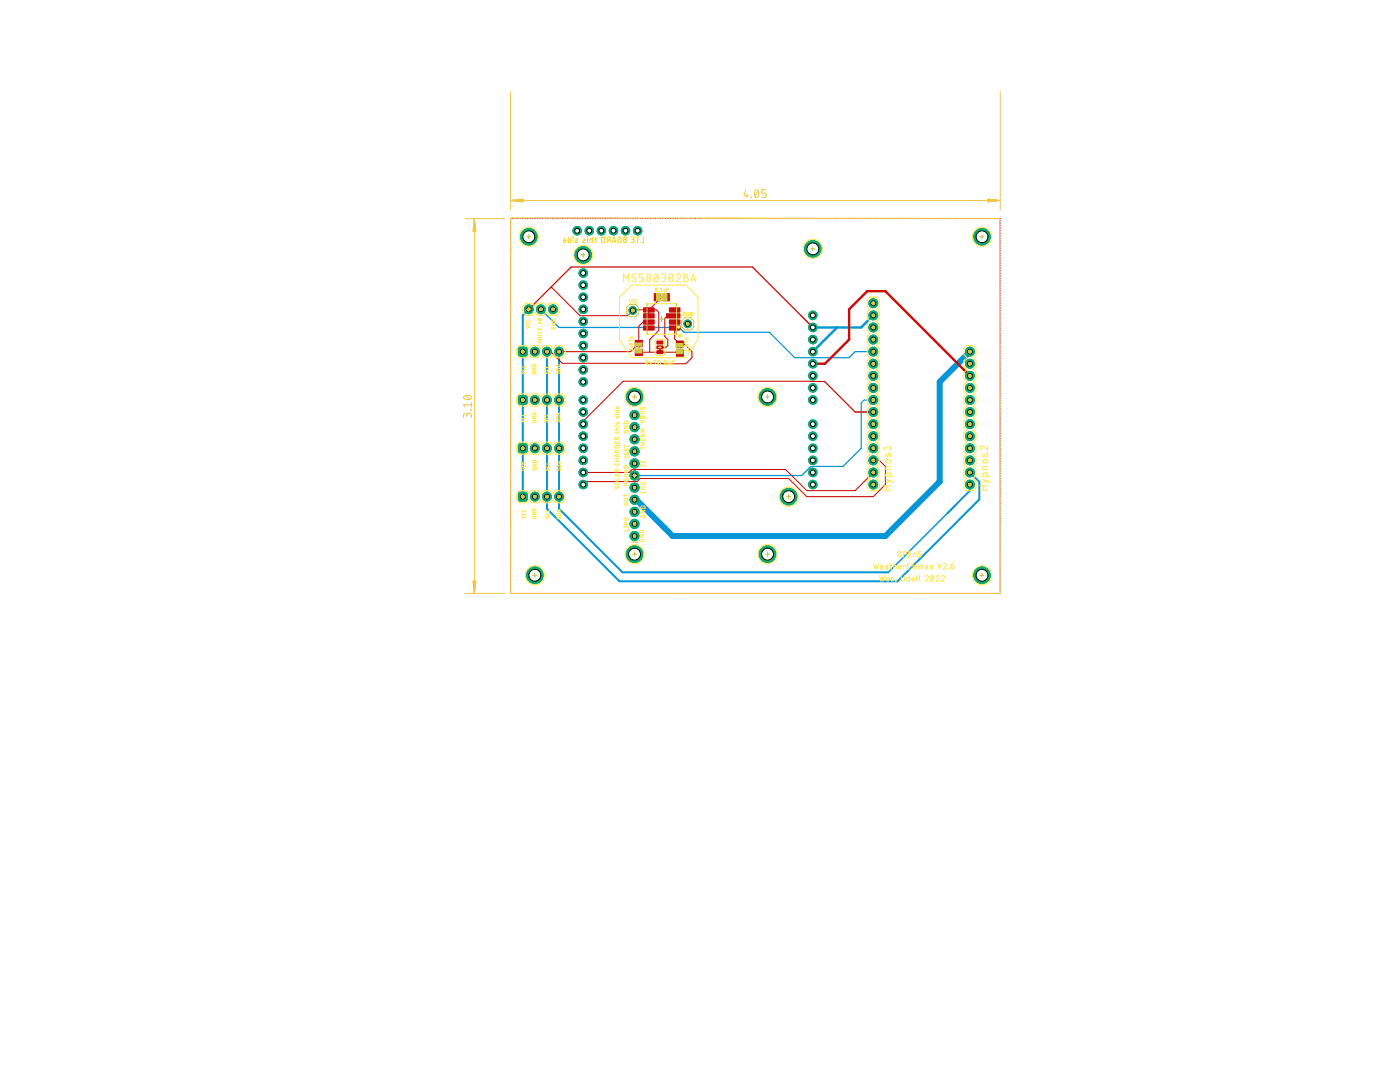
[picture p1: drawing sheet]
<svg xmlns="http://www.w3.org/2000/svg" width="279mm" height="216mm" viewBox="0 0 279 216" stroke-linecap="round" stroke-linejoin="round" font-family="sans-serif">
<path d="M161.2 62.9h2M162.2 62v1.9" fill="none" stroke="#afd134" stroke-width=".2"/>
<g fill="none" stroke="#ffcd07" stroke-width=".2">
<path d="M112.9 48h-.5a.26 .26 0 0 1 .2-.3 .26 .26 0 0 1 .3 .2v.4l-.5 .1M113.4 47.3v1.1h.4l.1-.6-.5-.1M114.3 47.3h.1M114.3 47.7v.7M114.9 47.7h.2l.2 .1-.5 .4 .1 .2 .4-.1M116.4 47.7h.2l.2 .1-.4 .3-.1 .2h.5M117.2 47.3h.1M117.2 47.7v.7M118.2 47.7l-.4 .1-.1 .6M118.2 47.3v1.1M118.7 47.7h.3M118.9 47.3v.9l-.2 .2"/>
<path d="M120.1 47.4l.5-.1v1.1h-.4l-.2-.2zM121.4 47.9l-.3 .5M121.8 47.9l-.6-.1v-.4l.6-.1v1.1M122.2 48.4l.4-1.1 .3 1.1M122.3 48.1h.5M123.4 47.3h.3l.2 .2v.7l-.2 .2-.3-.2zM124.5 47.4l.5-.1v1.1l-.6-.1v-.3l.3-.2-.2-.1zM124.7 47.8h.3M126 47.3h.5v1.1h-.5M126.2 47.8h.3M127 47.3h.6M127.3 47.3v1.1"/>
<path d="M128.4 47.3v1.1h-.5"/>
</g>
<path d="M105.5 61.7l-1.2 1.2v36.2M109.2 70.2v31.3l14.4 14.5h55.5l16.4-16.4v-3.4l-1.9-1.9M111.6 70.2v31.3l12.6 12.7h53.1M193.6 96.7v1.2l-4.5 4.5" fill="none" stroke="#0696d7" stroke-width=".4"/>
<path d="M167 65.3l-4.8 4.9M174.3 62.9l-2.4 2.4h-9.7" fill="none" stroke="#0696d7" stroke-width=".49"/>
<path d="M189.1 102.4l-11.8 11.8" fill="none" stroke="#0696d7" stroke-width=".3"/>
<path d="M193.6 70.2l-6.1 6v19.9l-10.8 10.9h-42.5l-7.2-7.3" fill="none" stroke="#0696d7" stroke-width="1.2"/>
<path d="M111.5 65.3h.1M174.3 79.8h-1.8l-.6 .6M126.6 99.7h.4" fill="none" stroke="#0696d7" stroke-width=".21"/>
<path d="M107.9 61.7l3.6 3.6M111.6 65.3h24l.9 1h17l5.1 5.1h10.9l1.2-1.2h3.6M171.9 80.4v9.1l-3.6 3.6h-6.6l-1.7 1.8h-33.4" fill="none" stroke="#0696d7" stroke-width=".25"/>
<circle cx="105.5" cy="61.7" r=".89" fill="#0dab76" stroke="#0dab76" stroke-width=".2"/>
<circle cx="105.5" cy="61.7" r=".49" fill="#fff" stroke="#000" stroke-width=".2"/>
<circle cx="107.9" cy="61.7" r=".89" fill="#0dab76" stroke="#0dab76" stroke-width=".2"/>
<circle cx="107.9" cy="61.7" r=".49" fill="#fff" stroke="#000" stroke-width=".2"/>
<circle cx="110.4" cy="61.7" r=".89" fill="#0dab76" stroke="#0dab76" stroke-width=".2"/>
<circle cx="110.4" cy="61.7" r=".49" fill="#fff" stroke="#000" stroke-width=".2"/>
<path d="M103.4 69.3h1.8v1.8h-1.8z" fill="#0dab76" stroke="#0dab76" stroke-width=".2"/>
<circle cx="104.3" cy="70.2" r=".49" fill="#fff" stroke="#000" stroke-width=".2"/>
<circle cx="106.7" cy="70.2" r=".89" fill="#0dab76" stroke="#0dab76" stroke-width=".2"/>
<circle cx="106.7" cy="70.2" r=".49" fill="#fff" stroke="#000" stroke-width=".2"/>
<circle cx="109.2" cy="70.2" r=".89" fill="#0dab76" stroke="#0dab76" stroke-width=".2"/>
<circle cx="109.2" cy="70.2" r=".49" fill="#fff" stroke="#000" stroke-width=".2"/>
<circle cx="111.6" cy="70.2" r=".89" fill="#0dab76" stroke="#0dab76" stroke-width=".2"/>
<circle cx="111.6" cy="70.2" r=".49" fill="#fff" stroke="#000" stroke-width=".2"/>
<path d="M103.4 78.9h1.8v1.8h-1.8z" fill="#0dab76" stroke="#0dab76" stroke-width=".2"/>
<circle cx="104.3" cy="79.8" r=".49" fill="#fff" stroke="#000" stroke-width=".2"/>
<circle cx="106.7" cy="79.8" r=".89" fill="#0dab76" stroke="#0dab76" stroke-width=".2"/>
<circle cx="106.7" cy="79.8" r=".49" fill="#fff" stroke="#000" stroke-width=".2"/>
<circle cx="109.2" cy="79.8" r=".89" fill="#0dab76" stroke="#0dab76" stroke-width=".2"/>
<circle cx="109.2" cy="79.8" r=".49" fill="#fff" stroke="#000" stroke-width=".2"/>
<circle cx="111.6" cy="79.8" r=".89" fill="#0dab76" stroke="#0dab76" stroke-width=".2"/>
<circle cx="111.6" cy="79.8" r=".49" fill="#fff" stroke="#000" stroke-width=".2"/>
<path d="M103.4 88.6h1.8v1.7h-1.8z" fill="#0dab76" stroke="#0dab76" stroke-width=".2"/>
<circle cx="104.3" cy="89.5" r=".49" fill="#fff" stroke="#000" stroke-width=".2"/>
<circle cx="106.7" cy="89.5" r=".89" fill="#0dab76" stroke="#0dab76" stroke-width=".2"/>
<circle cx="106.7" cy="89.5" r=".49" fill="#fff" stroke="#000" stroke-width=".2"/>
<circle cx="109.2" cy="89.5" r=".89" fill="#0dab76" stroke="#0dab76" stroke-width=".2"/>
<circle cx="109.2" cy="89.5" r=".49" fill="#fff" stroke="#000" stroke-width=".2"/>
<circle cx="111.6" cy="89.5" r=".89" fill="#0dab76" stroke="#0dab76" stroke-width=".2"/>
<circle cx="111.6" cy="89.5" r=".49" fill="#fff" stroke="#000" stroke-width=".2"/>
<circle cx="162.2" cy="62.9" r=".85" fill="#0dab76" stroke="#0dab76" stroke-width=".2"/>
<circle cx="162.2" cy="62.9" r=".49" fill="#fff" stroke="#000" stroke-width=".2"/>
<circle cx="162.2" cy="65.3" r=".85" fill="#0dab76" stroke="#0dab76" stroke-width=".2"/>
<circle cx="162.2" cy="65.3" r=".49" fill="#fff" stroke="#000" stroke-width=".2"/>
<circle cx="162.2" cy="67.8" r=".85" fill="#0dab76" stroke="#0dab76" stroke-width=".2"/>
<circle cx="162.2" cy="67.8" r=".49" fill="#fff" stroke="#000" stroke-width=".2"/>
<circle cx="162.2" cy="70.2" r=".85" fill="#0dab76" stroke="#0dab76" stroke-width=".2"/>
<circle cx="162.2" cy="70.2" r=".49" fill="#fff" stroke="#000" stroke-width=".2"/>
<circle cx="162.2" cy="72.6" r=".85" fill="#0dab76" stroke="#0dab76" stroke-width=".2"/>
<circle cx="162.2" cy="72.6" r=".49" fill="#fff" stroke="#000" stroke-width=".2"/>
<circle cx="162.2" cy="75" r=".85" fill="#0dab76" stroke="#0dab76" stroke-width=".2"/>
<circle cx="162.2" cy="75" r=".49" fill="#fff" stroke="#000" stroke-width=".2"/>
<circle cx="162.2" cy="77.4" r=".85" fill="#0dab76" stroke="#0dab76" stroke-width=".2"/>
<circle cx="162.2" cy="77.4" r=".49" fill="#fff" stroke="#000" stroke-width=".2"/>
<circle cx="162.2" cy="79.8" r=".85" fill="#0dab76" stroke="#0dab76" stroke-width=".2"/>
<circle cx="162.2" cy="79.8" r=".49" fill="#fff" stroke="#000" stroke-width=".2"/>
<circle cx="162.2" cy="84.6" r=".85" fill="#0dab76" stroke="#0dab76" stroke-width=".2"/>
<circle cx="162.2" cy="84.6" r=".49" fill="#fff" stroke="#000" stroke-width=".2"/>
<circle cx="162.2" cy="87" r=".85" fill="#0dab76" stroke="#0dab76" stroke-width=".2"/>
<circle cx="162.2" cy="87" r=".49" fill="#fff" stroke="#000" stroke-width=".2"/>
<circle cx="162.2" cy="89.5" r=".85" fill="#0dab76" stroke="#0dab76" stroke-width=".2"/>
<circle cx="162.2" cy="89.5" r=".49" fill="#fff" stroke="#000" stroke-width=".2"/>
<circle cx="162.2" cy="91.9" r=".85" fill="#0dab76" stroke="#0dab76" stroke-width=".2"/>
<circle cx="162.2" cy="91.9" r=".49" fill="#fff" stroke="#000" stroke-width=".2"/>
<circle cx="162.2" cy="94.3" r=".85" fill="#0dab76" stroke="#0dab76" stroke-width=".2"/>
<circle cx="162.2" cy="94.3" r=".49" fill="#fff" stroke="#000" stroke-width=".2"/>
<circle cx="162.2" cy="96.7" r=".85" fill="#0dab76" stroke="#0dab76" stroke-width=".2"/>
<circle cx="162.2" cy="96.7" r=".49" fill="#fff" stroke="#000" stroke-width=".2"/>
<circle cx="127.3" cy="46" r=".85" fill="#0dab76" stroke="#0dab76" stroke-width=".2"/>
<circle cx="127.3" cy="46" r=".49" fill="#fff" stroke="#000" stroke-width=".2"/>
<circle cx="124.8" cy="46" r=".85" fill="#0dab76" stroke="#0dab76" stroke-width=".2"/>
<circle cx="124.8" cy="46" r=".49" fill="#fff" stroke="#000" stroke-width=".2"/>
<circle cx="122.4" cy="46" r=".85" fill="#0dab76" stroke="#0dab76" stroke-width=".2"/>
<circle cx="122.4" cy="46" r=".49" fill="#fff" stroke="#000" stroke-width=".2"/>
<circle cx="120" cy="46" r=".85" fill="#0dab76" stroke="#0dab76" stroke-width=".2"/>
<circle cx="120" cy="46" r=".49" fill="#fff" stroke="#000" stroke-width=".2"/>
<circle cx="117.6" cy="46" r=".85" fill="#0dab76" stroke="#0dab76" stroke-width=".2"/>
<circle cx="117.6" cy="46" r=".49" fill="#fff" stroke="#000" stroke-width=".2"/>
<circle cx="115.2" cy="46" r=".85" fill="#0dab76" stroke="#0dab76" stroke-width=".2"/>
<circle cx="115.2" cy="46" r=".49" fill="#fff" stroke="#000" stroke-width=".2"/>
<circle cx="116.4" cy="54.5" r=".85" fill="#0dab76" stroke="#0dab76" stroke-width=".2"/>
<circle cx="116.4" cy="54.5" r=".49" fill="#fff" stroke="#000" stroke-width=".2"/>
<circle cx="116.4" cy="56.9" r=".85" fill="#0dab76" stroke="#0dab76" stroke-width=".2"/>
<circle cx="116.4" cy="56.9" r=".49" fill="#fff" stroke="#000" stroke-width=".2"/>
<circle cx="116.4" cy="59.3" r=".85" fill="#0dab76" stroke="#0dab76" stroke-width=".2"/>
<circle cx="116.4" cy="59.3" r=".49" fill="#fff" stroke="#000" stroke-width=".2"/>
<circle cx="116.4" cy="61.7" r=".85" fill="#0dab76" stroke="#0dab76" stroke-width=".2"/>
<circle cx="116.4" cy="61.7" r=".49" fill="#fff" stroke="#000" stroke-width=".2"/>
<circle cx="116.4" cy="64.1" r=".85" fill="#0dab76" stroke="#0dab76" stroke-width=".2"/>
<circle cx="116.4" cy="64.1" r=".49" fill="#fff" stroke="#000" stroke-width=".2"/>
<circle cx="116.4" cy="66.5" r=".85" fill="#0dab76" stroke="#0dab76" stroke-width=".2"/>
<circle cx="116.4" cy="66.5" r=".49" fill="#fff" stroke="#000" stroke-width=".2"/>
<circle cx="116.4" cy="69" r=".85" fill="#0dab76" stroke="#0dab76" stroke-width=".2"/>
<circle cx="116.4" cy="69" r=".49" fill="#fff" stroke="#000" stroke-width=".2"/>
<circle cx="116.4" cy="71.4" r=".85" fill="#0dab76" stroke="#0dab76" stroke-width=".2"/>
<circle cx="116.4" cy="71.4" r=".49" fill="#fff" stroke="#000" stroke-width=".2"/>
<circle cx="116.4" cy="73.8" r=".85" fill="#0dab76" stroke="#0dab76" stroke-width=".2"/>
<circle cx="116.4" cy="73.8" r=".49" fill="#fff" stroke="#000" stroke-width=".2"/>
<circle cx="116.4" cy="76.2" r=".85" fill="#0dab76" stroke="#0dab76" stroke-width=".2"/>
<circle cx="116.4" cy="76.2" r=".49" fill="#fff" stroke="#000" stroke-width=".2"/>
<circle cx="116.4" cy="79.8" r=".85" fill="#0dab76" stroke="#0dab76" stroke-width=".2"/>
<circle cx="116.4" cy="79.8" r=".49" fill="#fff" stroke="#000" stroke-width=".2"/>
<circle cx="116.4" cy="82.2" r=".85" fill="#0dab76" stroke="#0dab76" stroke-width=".2"/>
<circle cx="116.4" cy="82.2" r=".49" fill="#fff" stroke="#000" stroke-width=".2"/>
<circle cx="116.4" cy="84.6" r=".85" fill="#0dab76" stroke="#0dab76" stroke-width=".2"/>
<circle cx="116.4" cy="84.6" r=".49" fill="#fff" stroke="#000" stroke-width=".2"/>
<circle cx="116.4" cy="87" r=".85" fill="#0dab76" stroke="#0dab76" stroke-width=".2"/>
<circle cx="116.4" cy="87" r=".49" fill="#fff" stroke="#000" stroke-width=".2"/>
<circle cx="116.4" cy="89.5" r=".85" fill="#0dab76" stroke="#0dab76" stroke-width=".2"/>
<circle cx="116.4" cy="89.5" r=".49" fill="#fff" stroke="#000" stroke-width=".2"/>
<circle cx="116.4" cy="91.9" r=".85" fill="#0dab76" stroke="#0dab76" stroke-width=".2"/>
<circle cx="116.4" cy="91.9" r=".49" fill="#fff" stroke="#000" stroke-width=".2"/>
<circle cx="116.4" cy="94.3" r=".85" fill="#0dab76" stroke="#0dab76" stroke-width=".2"/>
<circle cx="116.4" cy="94.3" r=".49" fill="#fff" stroke="#000" stroke-width=".2"/>
<circle cx="116.4" cy="96.7" r=".85" fill="#0dab76" stroke="#0dab76" stroke-width=".2"/>
<circle cx="116.4" cy="96.7" r=".49" fill="#fff" stroke="#000" stroke-width=".2"/>
<path d="M103.4 98.2h1.8v1.8h-1.8z" fill="#0dab76" stroke="#0dab76" stroke-width=".2"/>
<circle cx="104.3" cy="99.1" r=".49" fill="#fff" stroke="#000" stroke-width=".2"/>
<circle cx="106.7" cy="99.1" r=".89" fill="#0dab76" stroke="#0dab76" stroke-width=".2"/>
<circle cx="106.7" cy="99.1" r=".49" fill="#fff" stroke="#000" stroke-width=".2"/>
<circle cx="109.2" cy="99.1" r=".89" fill="#0dab76" stroke="#0dab76" stroke-width=".2"/>
<circle cx="109.2" cy="99.1" r=".49" fill="#fff" stroke="#000" stroke-width=".2"/>
<circle cx="111.6" cy="99.1" r=".89" fill="#0dab76" stroke="#0dab76" stroke-width=".2"/>
<circle cx="111.6" cy="99.1" r=".49" fill="#fff" stroke="#000" stroke-width=".2"/>
<circle cx="106.7" cy="114.8" r="1.67" fill="#0dab76" stroke="#0dab76" stroke-width=".2"/>
<circle cx="106.7" cy="114.8" r="1.19" fill="#fff" stroke="#000" stroke-width=".2"/>
<circle cx="105.5" cy="47.2" r="1.67" fill="#0dab76" stroke="#0dab76" stroke-width=".2"/>
<circle cx="105.5" cy="47.2" r="1.19" fill="#fff" stroke="#000" stroke-width=".2"/>
<circle cx="126.6" cy="79.2" r="1.67" fill="#0dab76" stroke="#0dab76" stroke-width=".2"/>
<circle cx="126.6" cy="79.2" r="1.19" fill="#fff" stroke="#000" stroke-width=".2"/>
<circle cx="153.2" cy="79.2" r="1.67" fill="#0dab76" stroke="#0dab76" stroke-width=".2"/>
<circle cx="153.2" cy="79.2" r="1.19" fill="#fff" stroke="#000" stroke-width=".2"/>
<circle cx="153.2" cy="110.6" r="1.67" fill="#0dab76" stroke="#0dab76" stroke-width=".2"/>
<circle cx="153.2" cy="110.6" r="1.19" fill="#fff" stroke="#000" stroke-width=".2"/>
<circle cx="126.6" cy="110.6" r="1.67" fill="#0dab76" stroke="#0dab76" stroke-width=".2"/>
<circle cx="126.6" cy="110.6" r="1.19" fill="#fff" stroke="#000" stroke-width=".2"/>
<circle cx="126.6" cy="107" r=".91" fill="#0dab76" stroke="#0dab76" stroke-width=".2"/>
<circle cx="126.6" cy="107" r=".47" fill="#fff" stroke="#000" stroke-width=".2"/>
<circle cx="126.6" cy="104.5" r=".91" fill="#0dab76" stroke="#0dab76" stroke-width=".2"/>
<circle cx="126.6" cy="104.5" r=".47" fill="#fff" stroke="#000" stroke-width=".2"/>
<circle cx="126.6" cy="102.1" r=".91" fill="#0dab76" stroke="#0dab76" stroke-width=".2"/>
<circle cx="126.6" cy="102.1" r=".47" fill="#fff" stroke="#000" stroke-width=".2"/>
<circle cx="126.6" cy="99.7" r=".91" fill="#0dab76" stroke="#0dab76" stroke-width=".2"/>
<circle cx="126.6" cy="99.7" r=".47" fill="#fff" stroke="#000" stroke-width=".2"/>
<circle cx="126.6" cy="97.3" r=".91" fill="#0dab76" stroke="#0dab76" stroke-width=".2"/>
<circle cx="126.6" cy="97.3" r=".47" fill="#fff" stroke="#000" stroke-width=".2"/>
<circle cx="126.6" cy="94.9" r=".91" fill="#0dab76" stroke="#0dab76" stroke-width=".2"/>
<circle cx="126.6" cy="94.9" r=".47" fill="#fff" stroke="#000" stroke-width=".2"/>
<circle cx="126.6" cy="92.5" r=".91" fill="#0dab76" stroke="#0dab76" stroke-width=".2"/>
<circle cx="126.6" cy="92.5" r=".47" fill="#fff" stroke="#000" stroke-width=".2"/>
<circle cx="126.6" cy="90.1" r=".91" fill="#0dab76" stroke="#0dab76" stroke-width=".2"/>
<circle cx="126.6" cy="90.1" r=".47" fill="#fff" stroke="#000" stroke-width=".2"/>
<circle cx="126.6" cy="87.7" r=".91" fill="#0dab76" stroke="#0dab76" stroke-width=".2"/>
<circle cx="126.6" cy="87.7" r=".47" fill="#fff" stroke="#000" stroke-width=".2"/>
<circle cx="126.6" cy="85.2" r=".91" fill="#0dab76" stroke="#0dab76" stroke-width=".2"/>
<circle cx="126.6" cy="85.2" r=".47" fill="#fff" stroke="#000" stroke-width=".2"/>
<circle cx="126.6" cy="82.8" r=".91" fill="#0dab76" stroke="#0dab76" stroke-width=".2"/>
<circle cx="126.6" cy="82.8" r=".47" fill="#fff" stroke="#000" stroke-width=".2"/>
<circle cx="196" cy="47.2" r="1.67" fill="#0dab76" stroke="#0dab76" stroke-width=".2"/>
<circle cx="196" cy="47.2" r="1.19" fill="#fff" stroke="#000" stroke-width=".2"/>
<circle cx="196" cy="114.8" r="1.67" fill="#0dab76" stroke="#0dab76" stroke-width=".2"/>
<circle cx="196" cy="114.8" r="1.19" fill="#fff" stroke="#000" stroke-width=".2"/>
<circle cx="174.3" cy="60.5" r=".89" fill="#0dab76" stroke="#0dab76" stroke-width=".2"/>
<circle cx="174.3" cy="60.5" r=".49" fill="#fff" stroke="#000" stroke-width=".2"/>
<circle cx="174.3" cy="62.9" r=".89" fill="#0dab76" stroke="#0dab76" stroke-width=".2"/>
<circle cx="174.3" cy="62.9" r=".49" fill="#fff" stroke="#000" stroke-width=".2"/>
<circle cx="174.3" cy="65.3" r=".89" fill="#0dab76" stroke="#0dab76" stroke-width=".2"/>
<circle cx="174.3" cy="65.3" r=".49" fill="#fff" stroke="#000" stroke-width=".2"/>
<circle cx="174.3" cy="67.8" r=".89" fill="#0dab76" stroke="#0dab76" stroke-width=".2"/>
<circle cx="174.3" cy="67.8" r=".49" fill="#fff" stroke="#000" stroke-width=".2"/>
<circle cx="174.3" cy="70.2" r=".89" fill="#0dab76" stroke="#0dab76" stroke-width=".2"/>
<circle cx="174.3" cy="70.2" r=".49" fill="#fff" stroke="#000" stroke-width=".2"/>
<circle cx="174.3" cy="72.6" r=".89" fill="#0dab76" stroke="#0dab76" stroke-width=".2"/>
<circle cx="174.3" cy="72.6" r=".49" fill="#fff" stroke="#000" stroke-width=".2"/>
<circle cx="174.3" cy="75" r=".89" fill="#0dab76" stroke="#0dab76" stroke-width=".2"/>
<circle cx="174.3" cy="75" r=".49" fill="#fff" stroke="#000" stroke-width=".2"/>
<circle cx="174.3" cy="77.4" r=".89" fill="#0dab76" stroke="#0dab76" stroke-width=".2"/>
<circle cx="174.3" cy="77.4" r=".49" fill="#fff" stroke="#000" stroke-width=".2"/>
<circle cx="174.3" cy="79.8" r=".89" fill="#0dab76" stroke="#0dab76" stroke-width=".2"/>
<circle cx="174.3" cy="79.8" r=".49" fill="#fff" stroke="#000" stroke-width=".2"/>
<circle cx="174.3" cy="82.2" r=".89" fill="#0dab76" stroke="#0dab76" stroke-width=".2"/>
<circle cx="174.3" cy="82.2" r=".49" fill="#fff" stroke="#000" stroke-width=".2"/>
<circle cx="174.3" cy="84.6" r=".89" fill="#0dab76" stroke="#0dab76" stroke-width=".2"/>
<circle cx="174.3" cy="84.6" r=".49" fill="#fff" stroke="#000" stroke-width=".2"/>
<circle cx="174.3" cy="87" r=".89" fill="#0dab76" stroke="#0dab76" stroke-width=".2"/>
<circle cx="174.3" cy="87" r=".49" fill="#fff" stroke="#000" stroke-width=".2"/>
<circle cx="174.3" cy="89.5" r=".89" fill="#0dab76" stroke="#0dab76" stroke-width=".2"/>
<circle cx="174.3" cy="89.5" r=".49" fill="#fff" stroke="#000" stroke-width=".2"/>
<circle cx="174.3" cy="91.9" r=".89" fill="#0dab76" stroke="#0dab76" stroke-width=".2"/>
<circle cx="174.3" cy="91.9" r=".49" fill="#fff" stroke="#000" stroke-width=".2"/>
<circle cx="174.3" cy="94.3" r=".89" fill="#0dab76" stroke="#0dab76" stroke-width=".2"/>
<circle cx="174.3" cy="94.3" r=".49" fill="#fff" stroke="#000" stroke-width=".2"/>
<circle cx="174.3" cy="96.7" r=".89" fill="#0dab76" stroke="#0dab76" stroke-width=".2"/>
<circle cx="174.3" cy="96.7" r=".49" fill="#fff" stroke="#000" stroke-width=".2"/>
<circle cx="193.6" cy="70.2" r=".89" fill="#0dab76" stroke="#0dab76" stroke-width=".2"/>
<circle cx="193.6" cy="70.2" r=".49" fill="#fff" stroke="#000" stroke-width=".2"/>
<circle cx="193.6" cy="72.6" r=".89" fill="#0dab76" stroke="#0dab76" stroke-width=".2"/>
<circle cx="193.6" cy="72.6" r=".49" fill="#fff" stroke="#000" stroke-width=".2"/>
<circle cx="193.6" cy="75" r=".89" fill="#0dab76" stroke="#0dab76" stroke-width=".2"/>
<circle cx="193.6" cy="75" r=".49" fill="#fff" stroke="#000" stroke-width=".2"/>
<circle cx="193.6" cy="77.4" r=".89" fill="#0dab76" stroke="#0dab76" stroke-width=".2"/>
<circle cx="193.6" cy="77.4" r=".49" fill="#fff" stroke="#000" stroke-width=".2"/>
<circle cx="193.6" cy="79.8" r=".89" fill="#0dab76" stroke="#0dab76" stroke-width=".2"/>
<circle cx="193.6" cy="79.8" r=".49" fill="#fff" stroke="#000" stroke-width=".2"/>
<circle cx="193.6" cy="82.2" r=".89" fill="#0dab76" stroke="#0dab76" stroke-width=".2"/>
<circle cx="193.6" cy="82.2" r=".49" fill="#fff" stroke="#000" stroke-width=".2"/>
<circle cx="193.6" cy="84.6" r=".89" fill="#0dab76" stroke="#0dab76" stroke-width=".2"/>
<circle cx="193.6" cy="84.6" r=".49" fill="#fff" stroke="#000" stroke-width=".2"/>
<circle cx="193.6" cy="87" r=".89" fill="#0dab76" stroke="#0dab76" stroke-width=".2"/>
<circle cx="193.6" cy="87" r=".49" fill="#fff" stroke="#000" stroke-width=".2"/>
<circle cx="193.6" cy="89.5" r=".89" fill="#0dab76" stroke="#0dab76" stroke-width=".2"/>
<circle cx="193.6" cy="89.5" r=".49" fill="#fff" stroke="#000" stroke-width=".2"/>
<circle cx="193.6" cy="91.9" r=".89" fill="#0dab76" stroke="#0dab76" stroke-width=".2"/>
<circle cx="193.6" cy="91.9" r=".49" fill="#fff" stroke="#000" stroke-width=".2"/>
<circle cx="193.6" cy="94.3" r=".89" fill="#0dab76" stroke="#0dab76" stroke-width=".2"/>
<circle cx="193.6" cy="94.3" r=".49" fill="#fff" stroke="#000" stroke-width=".2"/>
<circle cx="193.6" cy="96.7" r=".89" fill="#0dab76" stroke="#0dab76" stroke-width=".2"/>
<circle cx="193.6" cy="96.7" r=".49" fill="#fff" stroke="#000" stroke-width=".2"/>
<circle cx="116.4" cy="50.9" r="1.67" fill="#0dab76" stroke="#0dab76" stroke-width=".2"/>
<circle cx="116.4" cy="50.9" r="1.19" fill="#fff" stroke="#000" stroke-width=".2"/>
<circle cx="162.2" cy="49.7" r="1.67" fill="#0dab76" stroke="#0dab76" stroke-width=".2"/>
<circle cx="162.2" cy="49.7" r="1.19" fill="#fff" stroke="#000" stroke-width=".2"/>
<circle cx="137.2" cy="64.6" r=".76" fill="#0dab76" stroke="#0dab76" stroke-width=".2"/>
<circle cx="137.2" cy="64.6" r=".49" fill="#fff" stroke="#000" stroke-width=".2"/>
<circle cx="126.3" cy="62" r=".76" fill="#0dab76" stroke="#0dab76" stroke-width=".2"/>
<circle cx="126.3" cy="62" r=".49" fill="#fff" stroke="#000" stroke-width=".2"/>
<circle cx="157.4" cy="99.1" r="1.67" fill="#0dab76" stroke="#0dab76" stroke-width=".2"/>
<circle cx="157.4" cy="99.1" r="1.19" fill="#fff" stroke="#000" stroke-width=".2"/>
<g fill="#c90d0c" stroke="#c90d0c" stroke-width=".2">
<path d="M128.4 61.4h2.2v.9h-2.2z"/>
<path d="M128.4 62.6h2.2v.9h-2.2z"/>
<path d="M128.4 63.8h2.2v.9h-2.2z"/>
<path d="M128.4 65h2.2v.9h-2.2z"/>
<path d="M133.6 61.4h2.1v.9h-2.1z"/>
<path d="M133.6 63.8h2.1v.9h-2.1z"/>
<path d="M133.6 65h2.1v.9h-2.1z"/>
<path d="M133 62.6h2.7v.9h-2.7z"/>
<path d="M130.6 58.6h1.2v1.4h-1.2z"/>
<path d="M132.4 58.6h1.2v1.4h-1.2z"/>
<path d="M126.8 67.9h1.4v1.3h-1.4z"/>
<path d="M126.8 69.7h1.4v1.3h-1.4z"/>
<path d="M135 68.1h1.4v1.2h-1.4z"/>
<path d="M135 69.8h1.4v1.3h-1.4z"/>
<path d="M131.1 68.1h1.2v.5h-1.2z"/>
<path d="M131.1 69h1.2v.6h-1.2z"/>
<path d="M131.1 70h1.2v.6h-1.2z"/>
</g>
<path d="M105.5 61.7l8.5-8.4h36.2l9.6 9.6M131.7 69.3v1M164.6 76.2l6.1 6" fill="none" stroke="#c90d0c" stroke-width=".25"/>
<g fill="none" stroke="#c90d0c" stroke-width=".2">
<path d="M101.9 44h.1M101.9 44.3h.1M101.9 44.6v.1M101.9 45h.1M101.9 45.3h.1M101.9 45.6v.1M101.9 46h.1M101.9 46.3h.1M101.9 46.6v.1M101.9 46.9v.1M101.9 47.3h.1M101.9 47.6h.1"/>
<path d="M101.9 47.9v.1M101.9 48.3h.1M101.9 48.6h.1M101.9 48.9v.1M101.9 49.3h.1M101.9 49.6v.1M101.9 49.9v.1M101.9 50.3h.1M101.9 50.6v.1M101.9 50.9v.1M101.9 51.3h.1M101.9 51.6h.1"/>
<path d="M101.9 51.9v.1M101.9 52.3h.1M101.9 52.6h.1M101.9 52.9v.1M101.9 53.3h.1M101.9 53.6h.1M101.9 53.9v.1M101.9 54.3h.1M101.9 54.6h.1M101.9 54.9v.1M101.9 55.2v.1M101.9 55.6h.1"/>
<path d="M101.9 55.9v.1M101.9 56.2v.1M101.9 56.6h.1M101.9 56.9v.1M101.9 57.2v.1M101.9 57.6h.1M101.9 57.9v.1M101.9 58.3h.1M101.9 58.6h.1M101.9 58.9h.1M101.9 59.2v.1M101.9 59.6h.1"/>
<path d="M101.9 59.9h.1M102 43.6l-.1 .1M102.3 43.6h.1M102.6 43.6h.1M102.9 43.6h.1M103.3 43.6h.1M103.6 43.6h.1M103.9 43.6h.1M104.2 43.6h.1M104.6 43.6h.1M104.9 43.6h.1M105.2 43.6h.1"/>
<path d="M105.6 43.6h.1M105.9 43.6h.1M106.2 43.6h.1M106.6 43.6h.1M106.9 43.6h.1M107.2 43.6h.1M107.6 43.6h.1M107.9 43.6h.1M108.2 43.6h.1M108.6 43.6h.1M108.9 43.6h.1M109.2 43.6h.1"/>
<path d="M109.6 43.6h.1M109.9 43.6h.1M110.2 43.6h.1M110.6 43.6h.1M110.9 43.6h.1M111.2 43.6h.1M111.5 43.6h.1M111.9 43.6h.1M112.2 43.6h.1M112.5 43.6h.1M112.9 43.6h.1M113.2 43.6h.1"/>
<path d="M113.5 43.6h.1M113.9 43.6h.1M114.2 43.6h.1M114.5 43.6h.1M114.9 43.6h.1M115.2 43.6h.1M115.5 43.6h.1M115.9 43.6h.1M116.2 43.6h.1M116.5 43.6h.1M116.9 43.6h.1M117.2 43.6h.1"/>
<path d="M117.5 43.6h.1M117.9 43.6h.1M118.2 43.6h.1M118.5 43.6h.1M118.9 43.6h.1M119.2 43.6h.1M119.5 43.6h.1M119.8 43.6h.1M120.2 43.6h.1M120.5 43.6h.1M120.8 43.6h.1M121.2 43.6h.1"/>
<path d="M121.5 43.6h.1M121.8 43.6h.1M122.2 43.6h.1M122.5 43.6h.1M122.9 43.6h.1M123.2 43.6h.1M123.5 43.6h.1M123.8 43.6h.1M124.2 43.6h.1M124.5 43.6h.1M124.8 43.6h.1M125.2 43.6h.1"/>
<path d="M125.5 43.6h.1M125.8 43.6h.1M126.2 43.6h.1M126.5 43.6h.1M126.8 43.6h.1M127.2 43.6h.1M127.5 43.6h.1M127.8 43.6h.1M128.2 43.6h.1M128.5 43.6h.1M128.8 43.6h.1M129.2 43.6h.1"/>
<path d="M129.5 43.6h.1M129.8 43.6h.1M130.2 43.6h.1M130.5 43.6h.1M130.8 43.6h.1M131.1 43.6h.1M131.5 43.6h.1M131.8 43.6h.1M132.1 43.6h.1M132.5 43.6h.1M132.8 43.6h.1M133.1 43.6h.1"/>
<path d="M133.5 43.6h.1M133.8 43.6h.1M134.1 43.6h.1M134.5 43.6h.1M134.8 43.6h.1M135.1 43.6h.1M135.5 43.6h.1M135.8 43.6h.1M136.1 43.6h.1M136.5 43.6h.1M136.8 43.6h.1M137.1 43.6h.1"/>
<path d="M137.5 43.6h.1M137.8 43.6h.1M138.1 43.6h.1M138.5 43.6h.1M138.8 43.6h.1M139.1 43.6h.1M139.4 43.6h.1M139.8 43.6h.1M140.1 43.6h.1M140.4 43.6h.1M140.8 43.6h.1M141.1 43.6h.1"/>
<path d="M141.4 43.6h.1M141.8 43.6h.1M142.1 43.6h.1M142.4 43.6h.1M142.8 43.6h.1M143.1 43.6h.1M143.4 43.6h.1M143.8 43.6h.1M144.1 43.6h.1M144.4 43.6h.1M144.8 43.6h.1M145.1 43.6h.1"/>
<path d="M145.4 43.6h.1M145.8 43.6h.1M146.1 43.6h.1M146.4 43.6h.1M146.7 43.6h.1M147.1 43.6h.1M147.4 43.6h.1M147.7 43.6h.1M148.1 43.6h.1M148.4 43.6h.1M148.7 43.6h.1M149.1 43.6h.1"/>
<path d="M149.4 43.6h.1M149.8 43.6h.1M150.1 43.6h.1M150.4 43.6h.1M150.7 43.6h.1M151.1 43.6h.1M151.4 43.6h.1M151.7 43.6h.1M152.1 43.6h.1M152.4 43.6h.1M152.7 43.6h.1M153.1 43.6h.1"/>
<path d="M153.4 43.6h.1M153.7 43.6h.1M154.1 43.6h.1M154.4 43.6h.1M154.7 43.6h.1M155.1 43.6h.1M155.4 43.6h.1M155.7 43.6h.1M156.1 43.6h.1M156.4 43.6h.1M156.7 43.6h.1M157.1 43.6h.1"/>
<path d="M157.4 43.6h.1M157.7 43.6h.1M158.1 43.6h.1M158.4 43.6h.1M158.7 43.6h.1M159 43.6h.1M159.4 43.6h.1M159.7 43.6h.1M160 43.6h.1M160.4 43.6h.1M160.7 43.6h.1M161 43.6h.1"/>
<path d="M161.4 43.6h.1M161.7 43.6h.1M162 43.6h.1M162.4 43.6h.1M162.7 43.6h.1M163 43.6h.1M163.4 43.6h.1M163.7 43.6h.1M164 43.6h.1M164.4 43.6h.1M164.7 43.6h.1M165 43.6h.1"/>
<path d="M165.4 43.6h.1M165.7 43.6h.1M166 43.6h.1M166.3 43.6h.1M166.7 43.6h.1M167 43.6h.1M167.3 43.6h.1M167.7 43.6h.1M168 43.6h.1M168.3 43.6h.1M168.7 43.6h.1M169 43.6h.1"/>
<path d="M169.3 43.6h.1M169.7 43.6h.1M170 43.6h.1M170.3 43.6h.1M170.7 43.6h.1M171 43.6h.1M171.3 43.6h.1M171.7 43.6h.1M172 43.6h.1M172.3 43.6h.1M172.7 43.6h.1M173 43.6h.1"/>
<path d="M173.3 43.6h.1M173.7 43.6h.1M174 43.6h.1M174.3 43.6h.1M174.6 43.6h.1M175 43.6h.1M175.3 43.6h.1M175.6 43.6h.1M176 43.6h.1M176.3 43.6h.1M176.6 43.6h.1M177 43.6h.1"/>
<path d="M177.3 43.6h.1M177.7 43.6h.1M178 43.6h.1M178.3 43.6h.1M178.6 43.6h.1M179 43.6h.1M179.3 43.6h.1M179.6 43.6h.1M180 43.6h.1M180.3 43.6h.1M180.6 43.6h.1M181 43.6h.1"/>
<path d="M181.3 43.6h.1M181.6 43.6h.1M182 43.6h.1M182.3 43.6h.1M182.6 43.6h.1M183 43.6h.1M183.3 43.6h.1M183.6 43.6h.1M184 43.6h.1M184.3 43.6h.1M184.6 43.6h.1M185 43.6h.1"/>
<path d="M185.3 43.6h.1M185.6 43.6h.1M185.9 43.6h.1M186.3 43.6h.1M186.6 43.6h.1M186.9 43.6h.1M187.3 43.6h.1M187.6 43.6h.1M187.9 43.6h.1M188.3 43.6h.1M188.6 43.6h.1M188.9 43.6h.1"/>
<path d="M189.3 43.6h.1M189.6 43.6h.1M189.9 43.6h.1M190.3 43.6h.1M190.6 43.6h.1M190.9 43.6h.1M191.3 43.6h.1M191.6 43.6h.1M191.9 43.6h.1M192.3 43.6h.1M192.6 43.6h.1M192.9 43.6h.1"/>
<path d="M193.3 43.6h.1M193.6 43.6h.1M193.9 43.6h.1M194.2 43.6h.1M194.6 43.6h.1M194.9 43.6h.1M195.2 43.6h.1M195.6 43.6h.1M195.9 43.6h.1M196.2 43.6h.1M196.6 43.6h.1M196.9 43.6h.1"/>
<path d="M197.2 43.6h.1M197.6 43.6h.1M197.9 43.6h.1M198.2 43.6h.1M198.6 43.6h.1M198.9 43.6h.1M199.2 43.6h.1M199.6 43.6v.1M199.6 44h.1M199.6 44.3h.1M199.6 44.6v.1M199.6 45h.1"/>
<path d="M199.6 45.3h.1M199.6 45.6v.1M199.6 46h.1M199.6 46.3h.1M199.6 46.6v.1M199.6 46.9v.1M199.6 47.3h.1M199.6 47.6h.1M199.6 47.9v.1M199.6 48.3h.1M199.6 48.6h.1M199.6 48.9v.1"/>
<path d="M199.6 49.3h.1M199.6 49.6v.1M199.6 49.9v.1M199.6 50.3h.1M199.6 50.6v.1M199.6 50.9v.1M199.6 51.3h.1M199.6 51.6h.1M199.6 51.9v.1M199.6 52.3h.1M199.6 52.6h.1M199.6 52.9v.1"/>
<path d="M199.6 53.3h.1M199.6 53.6h.1M199.6 53.9v.1M199.6 54.3h.1M199.6 54.6h.1M199.6 54.9v.1M199.6 55.2v.1M199.6 55.6h.1M199.6 55.9v.1M199.6 56.2v.1M199.6 56.6h.1M199.6 56.9v.1"/>
<path d="M199.6 57.2v.1M199.6 57.6h.1M199.6 57.9v.1M199.6 58.3h.1M199.6 58.6h.1M199.6 58.9h.1M199.6 59.2v.1M199.6 59.6h.1M199.6 59.9h.1M101.9 60.2v.1M101.9 60.6h.1M101.9 60.9h.1"/>
<path d="M101.9 61.2v.1M101.9 61.6h.1M101.9 61.9h.1M101.9 62.2v.1M101.9 62.6h.1M101.9 62.9h.1M101.9 63.2v.1M101.9 63.6h.1M101.9 63.9h.1M101.9 64.2v.1M101.9 64.6h.1M101.9 64.9h.1"/>
<path d="M101.9 65.2v.1M101.9 65.6h.1M101.9 65.9h.1M101.9 66.2v.1M101.9 66.5v.1M101.9 66.9h.1M101.9 67.2h.1M101.9 67.5v.1M101.9 67.9h.1M101.9 68.2h.1M101.9 68.5v.1M101.9 68.9h.1"/>
<path d="M101.9 69.2h.1M101.9 69.5v.1M101.9 69.9h.1M101.9 70.2h.1M101.9 70.5v.1M101.9 70.9h.1M101.9 71.2h.1M101.9 71.5v.1M101.9 71.9h.1M101.9 72.2h.1M101.9 72.5v.1M101.9 72.9h.1"/>
<path d="M101.9 73.2h.1M101.9 73.5v.1M101.9 73.9h.1M101.9 74.2h.1M101.9 74.5v.1M101.9 74.8v.1M101.9 75.2h.1M101.9 75.5v.1M101.9 75.8v.1M101.9 76.2h.1M101.9 76.5v.1M101.9 76.8v.1"/>
<path d="M101.9 77.2h.1M101.9 77.5v.1M101.9 77.8v.1M101.9 78.2h.1M101.9 78.5h.1M101.9 78.8v.1M101.9 79.2h.1M101.9 79.5h.1M101.9 79.8v.1M199.6 60.2v.1M199.6 60.6h.1M199.6 60.9h.1"/>
<path d="M199.6 61.2v.1M199.6 61.6h.1M199.6 61.9h.1M199.6 62.2v.1M199.6 62.6h.1M199.6 62.9h.1M199.6 63.2v.1M199.6 63.6h.1M199.6 63.9h.1M199.6 64.2v.1M199.6 64.6h.1M199.6 64.9h.1"/>
<path d="M199.6 65.2v.1M199.6 65.6h.1M199.6 65.9h.1M199.6 66.2v.1M199.6 66.5v.1M199.6 66.9h.1M199.6 67.2h.1M199.6 67.5v.1M199.6 67.9h.1M199.6 68.2h.1M199.6 68.5v.1M199.6 68.9h.1"/>
<path d="M199.6 69.2h.1M199.6 69.5v.1M199.6 69.9h.1M199.6 70.2h.1M199.6 70.5v.1M199.6 70.9h.1M199.6 71.2h.1M199.6 71.5v.1M199.6 71.9h.1M199.6 72.2h.1M199.6 72.5v.1M199.6 72.9h.1"/>
<path d="M199.6 73.2h.1M199.6 73.5v.1M199.6 73.9h.1M199.6 74.2h.1M199.6 74.5v.1M199.6 74.8v.1M199.6 75.2h.1M199.6 75.5v.1M199.6 75.8v.1M199.6 76.2h.1M199.6 76.5v.1M199.6 76.8v.1"/>
<path d="M199.6 77.2h.1M199.6 77.5v.1M199.6 77.8v.1M199.6 78.2h.1M199.6 78.5h.1M199.6 78.8v.1M199.6 79.2h.1M199.6 79.5h.1M199.6 79.8v.1M101.9 80.2h.1M101.9 80.5h.1M101.9 80.8v.1"/>
<path d="M101.9 81.2h.1M101.9 81.5h.1M101.9 81.8v.1M101.9 82.1v.1M101.9 82.5h.1M101.9 82.8v.1M101.9 83.2h.1M101.9 83.5h.1M101.9 83.8v.1M101.9 84.2h.1M101.9 84.5h.1M101.9 84.8v.1"/>
<path d="M101.9 85.2h.1M101.9 85.5h.1M101.9 85.8v.1M101.9 86.1v.1M101.9 86.5h.1M101.9 86.8h.1M101.9 87.1v.1M101.9 87.5h.1M101.9 87.8h.1M101.9 88.1v.1M101.9 88.5h.1M101.9 88.8h.1"/>
<path d="M101.9 89.1v.1M101.9 89.5h.1M101.9 89.8h.1M101.9 90.1v.1M101.9 90.5h.1M101.9 90.8h.1M101.9 91.1v.1M101.9 91.5h.1M101.9 91.8h.1M101.9 92.1v.1M101.9 92.5h.1M101.9 92.8h.1"/>
<path d="M101.9 93.1v.1M101.9 93.5h.1M101.9 93.8h.1M101.9 94.1h.1M101.9 94.4v.1M101.9 94.8h.1M101.9 95.1h.1M101.9 95.4v.1M101.9 95.8h.1M101.9 96.1v.1M101.9 96.4v.1M101.9 96.8h.1"/>
<path d="M101.9 97.1v.1M101.9 97.4v.1M101.9 97.8h.1M101.9 98.1h.1M101.9 98.4v.1M101.9 98.8h.1M101.9 99.1h.1M101.9 99.4v.1M101.9 99.8h.1M199.6 80.2h.1M199.6 80.5h.1M199.6 80.8v.1"/>
<path d="M199.6 81.2h.1M199.6 81.5h.1M199.6 81.8v.1M199.6 82.1v.1M199.6 82.5h.1M199.6 82.8v.1M199.6 83.2h.1M199.6 83.5h.1M199.6 83.8v.1M199.6 84.2h.1M199.6 84.5h.1M199.6 84.8v.1"/>
<path d="M199.6 85.2h.1M199.6 85.5h.1M199.6 85.8v.1M199.6 86.1v.1M199.6 86.5h.1M199.6 86.8h.1M199.6 87.1v.1M199.6 87.5h.1M199.6 87.8h.1M199.6 88.1v.1M199.6 88.5h.1M199.6 88.8h.1"/>
<path d="M199.6 89.1v.1M199.6 89.5h.1M199.6 89.8h.1M199.6 90.1v.1M199.6 90.5h.1M199.6 90.8h.1M199.6 91.1v.1M199.6 91.5h.1M199.6 91.8h.1M199.6 92.1v.1M199.6 92.5h.1M199.6 92.8h.1"/>
<path d="M199.6 93.1v.1M199.6 93.5h.1M199.6 93.8h.1M199.6 94.1h.1M199.6 94.4v.1M199.6 94.8h.1M199.6 95.1h.1M199.6 95.4v.1M199.6 95.8h.1M199.6 96.1v.1M199.6 96.4v.1M199.6 96.8h.1"/>
<path d="M199.6 97.1v.1M199.6 97.4v.1M199.6 97.8h.1M199.6 98.1h.1M199.6 98.4v.1M199.6 98.8h.1M199.6 99.1h.1M199.6 99.4v.1M199.6 99.8h.1M101.9 118.4h.1M101.9 100.1h.1M101.9 100.4v.1"/>
<path d="M101.9 100.8h.1M101.9 101.1h.1M101.9 101.4v.1M101.9 101.7v.1M101.9 102.1h.1M101.9 102.4v.1M101.9 102.7v.1M101.9 103.1h.1M101.9 103.4v.1M101.9 103.7v.1M101.9 104.1h.1M101.9 104.4v.1"/>
<path d="M101.9 104.8h.1M101.9 105.1h.1M101.9 105.4v.1M101.9 105.7v.1M101.9 106.1h.1M101.9 106.4h.1M101.9 106.7v.1M101.9 107.1h.1M101.9 107.4h.1M101.9 107.7v.1M101.9 108.1h.1M101.9 108.4h.1"/>
<path d="M101.9 108.7v.1M101.9 109.1h.1M101.9 109.4h.1M101.9 109.7v.1M101.9 110.1h.1M101.9 110.4h.1M101.9 110.7v.1M101.9 111.1h.1M101.9 111.4h.1M101.9 111.7v.1M101.9 112.1h.1M101.9 112.4h.1"/>
<path d="M101.9 112.7v.1M101.9 113.1h.1M101.9 113.4h.1M101.9 113.7h.1M101.9 114v.1M101.9 114.4h.1M101.9 114.7h.1M101.9 115v.1M101.9 115.4h.1M101.9 115.7h.1M101.9 116v.1M101.9 116.4h.1"/>
<path d="M101.9 116.7v.1M101.9 117v.1M101.9 117.4h.1M101.9 117.7v.1M101.9 118v.1M102.3 118.4h.1M102.6 118.4h.1M102.9 118.4h.1M103.3 118.4h.1M103.6 118.4h.1M103.9 118.4h.1M104.2 118.4h.1"/>
<path d="M104.6 118.4h.1M104.9 118.4h.1M105.2 118.4h.1M105.6 118.4h.1M105.9 118.4h.1M106.2 118.4h.1M106.6 118.4h.1M106.9 118.4h.1M107.2 118.4h.1M107.6 118.4h.1M107.9 118.4h.1M108.2 118.4h.1"/>
<path d="M108.6 118.4h.1M108.9 118.4h.1M109.2 118.4h.1M109.6 118.4h.1M109.9 118.4h.1M110.2 118.4h.1M110.6 118.4h.1M110.9 118.4h.1M111.2 118.4h.1M111.5 118.4h.1M111.9 118.4h.1M112.2 118.4h.1"/>
<path d="M112.5 118.4h.1M112.9 118.4h.1M113.2 118.4h.1M113.5 118.4h.1M113.9 118.4h.1M114.2 118.4h.1M114.5 118.4h.1M114.9 118.4h.1M115.2 118.4h.1M115.5 118.4h.1M115.9 118.4h.1M116.2 118.4h.1"/>
<path d="M116.5 118.4h.1M116.9 118.4h.1M117.2 118.4h.1M117.5 118.4h.1M117.9 118.4h.1M118.2 118.4h.1M118.5 118.4h.1M118.9 118.4h.1M119.2 118.4h.1M119.5 118.4h.1M119.8 118.4h.1M120.2 118.4h.1"/>
<path d="M120.5 118.4h.1M120.8 118.4h.1M121.2 118.4h.1M121.5 118.4h.1M121.8 118.4h.1M122.2 118.4h.1M122.5 118.4h.1M122.9 118.4h.1M123.2 118.4h.1M123.5 118.4h.1M123.8 118.4h.1M124.2 118.4h.1"/>
<path d="M124.5 118.4h.1M124.8 118.4h.1M125.2 118.4h.1M125.5 118.4h.1M125.8 118.4h.1M126.2 118.4h.1M126.5 118.4h.1M126.8 118.4h.1M127.2 118.4h.1M127.5 118.4h.1M127.8 118.4h.1M128.2 118.4h.1"/>
<path d="M128.5 118.4h.1M128.8 118.4h.1M129.2 118.4h.1M129.5 118.4h.1M129.8 118.4h.1M130.2 118.4h.1M130.5 118.4h.1M130.8 118.4h.1M131.1 118.4h.1M131.5 118.4h.1M131.8 118.4h.1M132.1 118.4h.1"/>
<path d="M132.5 118.4h.1M132.8 118.4h.1M133.1 118.4h.1M133.5 118.4h.1M133.8 118.4h.1M134.1 118.4h.1M134.5 118.4h.1M134.8 118.4h.1M135.1 118.4h.1M135.5 118.4h.1M135.8 118.4h.1M136.1 118.4h.1"/>
<path d="M136.5 118.4h.1M136.8 118.4h.1M137.1 118.4h.1M137.5 118.4h.1M137.8 118.4h.1M138.1 118.4h.1M138.5 118.4h.1M138.8 118.4h.1M139.1 118.4h.1M139.4 118.4h.1M139.8 118.4h.1M140.1 118.4h.1"/>
<path d="M140.4 118.4h.1M140.8 118.4h.1M141.1 118.4h.1M141.4 118.4h.1M141.8 118.4h.1M142.1 118.4h.1M142.4 118.4h.1M142.8 118.4h.1M143.1 118.4h.1M143.4 118.4h.1M143.8 118.4h.1M144.1 118.4h.1"/>
<path d="M144.4 118.4h.1M144.8 118.4h.1M145.1 118.4h.1M145.4 118.4h.1M145.8 118.4h.1M146.1 118.4h.1M146.4 118.4h.1M146.7 118.4h.1M147.1 118.4h.1M147.4 118.4h.1M147.7 118.4h.1M148.1 118.4h.1"/>
<path d="M148.4 118.4h.1M148.7 118.4h.1M149.1 118.4h.1M149.4 118.4h.1M149.8 118.4h.1M150.1 118.4h.1M150.4 118.4h.1M150.7 118.4h.1M151.1 118.4h.1M151.4 118.4h.1M151.7 118.4h.1M152.1 118.4h.1"/>
<path d="M152.4 118.4h.1M152.7 118.4h.1M153.1 118.4h.1M153.4 118.4h.1M153.7 118.4h.1M154.1 118.4h.1M154.4 118.4h.1M154.7 118.4h.1M155.1 118.4h.1M155.4 118.4h.1M155.7 118.4h.1M156.1 118.4h.1"/>
<path d="M156.4 118.4h.1M156.7 118.4h.1M157.1 118.4h.1M157.4 118.4h.1M157.7 118.4h.1M158.1 118.4h.1M158.4 118.4h.1M158.7 118.4h.1M159 118.4h.1M159.4 118.4h.1M159.7 118.4h.1M160 118.4h.1"/>
<path d="M160.4 118.4h.1M160.7 118.4h.1M161 118.4h.1M161.4 118.4h.1M161.7 118.4h.1M162 118.4h.1M162.4 118.4h.1M162.7 118.4h.1M163 118.4h.1M163.4 118.4h.1M163.7 118.4h.1M164 118.4h.1"/>
<path d="M164.4 118.4h.1M164.7 118.4h.1M165 118.4h.1M165.4 118.4h.1M165.7 118.4h.1M166 118.4h.1M166.3 118.4h.1M166.7 118.4h.1M167 118.4h.1M167.3 118.4h.1M167.7 118.4h.1M168 118.4h.1"/>
<path d="M168.3 118.4h.1M168.7 118.4h.1M169 118.4h.1M169.3 118.4h.1M169.7 118.4h.1M170 118.4h.1M170.3 118.4h.1M170.7 118.4h.1M171 118.4h.1M171.3 118.4h.1M171.7 118.4h.1M172 118.4h.1"/>
<path d="M172.3 118.4h.1M172.7 118.4h.1M173 118.4h.1M173.3 118.4h.1M173.7 118.4h.1M174 118.4h.1M174.3 118.4h.1M174.6 118.4h.1M175 118.4h.1M175.3 118.4h.1M175.6 118.4h.1M176 118.4h.1"/>
<path d="M176.3 118.4h.1M176.6 118.4h.1M177 118.4h.1M177.3 118.4h.1M177.7 118.4h.1M178 118.4h.1M178.3 118.4h.1M178.6 118.4h.1M179 118.4h.1M179.3 118.4h.1M179.6 118.4h.1M180 118.4h.1"/>
<path d="M180.3 118.4h.1M180.6 118.4h.1M181 118.4h.1M181.3 118.4h.1M181.6 118.4h.1M182 118.4h.1M182.3 118.4h.1M182.6 118.4h.1M183 118.4h.1M183.3 118.4h.1M183.6 118.4h.1M184 118.4h.1"/>
<path d="M184.3 118.4h.1M184.6 118.4h.1M185 118.4h.1M185.3 118.4h.1M185.6 118.4h.1M185.9 118.4h.1M186.3 118.4h.1M186.6 118.4h.1M186.9 118.4h.1M187.3 118.4h.1M187.6 118.4h.1M187.9 118.4h.1"/>
<path d="M188.3 118.4h.1M188.6 118.4h.1M188.9 118.4h.1M189.3 118.4h.1M189.6 118.4h.1M189.9 118.4h.1M190.3 118.4h.1M190.6 118.4h.1M190.9 118.4h.1M191.3 118.4h.1M191.6 118.4h.1M191.9 118.4h.1"/>
<path d="M192.3 118.4h.1M192.6 118.4h.1M192.9 118.4h.1M193.3 118.4h.1M193.6 118.4h.1M193.9 118.4h.1M194.2 118.4h.1M194.6 118.4h.1M194.9 118.4h.1M195.2 118.4h.1M195.6 118.4h.1M195.9 118.4h.1"/>
<path d="M196.2 118.4h.1M196.6 118.4h.1M196.9 118.4h.1M197.2 118.4h.1M197.6 118.4h.1M197.9 118.4h.1M198.2 118.4h.1M198.6 118.4h.1M198.9 118.4h.1M199.2 118.4h.1M199.6 100.1h.1M199.6 100.4v.1"/>
<path d="M199.6 100.8h.1M199.6 101.1h.1M199.6 101.4v.1M199.6 101.7v.1M199.6 102.1h.1M199.6 102.4v.1M199.6 102.7v.1M199.6 103.1h.1M199.6 103.4v.1M199.6 103.7v.1M199.6 104.1h.1M199.6 104.4v.1"/>
<path d="M199.6 104.8h.1M199.6 105.1h.1M199.6 105.4v.1M199.6 105.7v.1M199.6 106.1h.1M199.6 106.4h.1M199.6 106.7v.1M199.6 107.1h.1M199.6 107.4h.1M199.6 107.7v.1M199.6 108.1h.1M199.6 108.4h.1"/>
<path d="M199.6 108.7v.1M199.6 109.1h.1M199.6 109.4h.1M199.6 109.7v.1M199.6 110.1h.1M199.6 110.4h.1M199.6 110.7v.1M199.6 111.1h.1M199.6 111.4h.1M199.6 111.7v.1M199.6 112.1h.1M199.6 112.4h.1"/>
<path d="M199.6 112.7v.1M199.6 113.1h.1M199.6 113.4h.1M199.6 113.7h.1M199.6 114v.1M199.6 114.4h.1M199.6 114.7h.1M199.6 115v.1M199.6 115.4h.1M199.6 115.7h.1M199.6 116v.1M199.6 116.4h.1"/>
<path d="M199.6 116.7v.1M199.6 117v.1M199.6 117.4h.1M199.6 117.7v.1M199.6 118v.1M199.6 118.4h.1"/>
</g>
<path d="M159.8 62.9l2.4 2.4M170.7 82.2h3.6" fill="none" stroke="#c90d0c" stroke-width=".3"/>
<path d="M109.9 57.3l5.8 5.7h9.5l1.2-1.2h3.1v1.2M131.2 59.3v.9l-1.7 1.6h1.5l.5 .5v3.6l-1.8 1.9v2.5M127.5 70.3h8l.2 .2M129.5 64.3l-.1-.2h-.9l-1 1v3.4l-1.6 1.7h-14.3M134.4 63h-1.2l-.5 .5v3.6l.6 .7v1.2l-.4 .3h-1.2M134.6 65.4v2.2l1.1 1.1h.9l1.5 1.5v1.2l-1.2 1.2-24.7-.1-2.3-2.3h-.7M164.6 76.2l-2.9-.1h-37.3l-8 7.9v.6M116.4 94.3h9.1l.6-.6h30.7l4.2 4.2h9.7l3.6-3.6M174.3 91.9h1.2l1.2 1.2v3.6l-2.4 2.4h-13.3l-3.6-3.6h-29.7l-.6 .6h-10.1l-.6 .6" fill="none" stroke="#c90d0c" stroke-width=".21"/>
<path d="M162.2 72.6h2.4l4.9-4.8v-6.1l3.6-3.6h3.6l16.9 16.9" fill="none" stroke="#c90d0c" stroke-width=".49"/>
<circle cx="105.5" cy="61.7" r=".89" fill="#0dab76" stroke="#0dab76" stroke-width=".2"/>
<circle cx="105.5" cy="61.7" r=".49" fill="#fff" stroke="#000" stroke-width=".2"/>
<circle cx="107.9" cy="61.7" r=".89" fill="#0dab76" stroke="#0dab76" stroke-width=".2"/>
<circle cx="107.9" cy="61.7" r=".49" fill="#fff" stroke="#000" stroke-width=".2"/>
<circle cx="110.4" cy="61.7" r=".89" fill="#0dab76" stroke="#0dab76" stroke-width=".2"/>
<circle cx="110.4" cy="61.7" r=".49" fill="#fff" stroke="#000" stroke-width=".2"/>
<path d="M103.4 69.3h1.8v1.8h-1.8z" fill="#0dab76" stroke="#0dab76" stroke-width=".2"/>
<circle cx="104.3" cy="70.2" r=".49" fill="#fff" stroke="#000" stroke-width=".2"/>
<circle cx="106.7" cy="70.2" r=".89" fill="#0dab76" stroke="#0dab76" stroke-width=".2"/>
<circle cx="106.7" cy="70.2" r=".49" fill="#fff" stroke="#000" stroke-width=".2"/>
<circle cx="109.2" cy="70.2" r=".89" fill="#0dab76" stroke="#0dab76" stroke-width=".2"/>
<circle cx="109.2" cy="70.2" r=".49" fill="#fff" stroke="#000" stroke-width=".2"/>
<circle cx="111.6" cy="70.2" r=".89" fill="#0dab76" stroke="#0dab76" stroke-width=".2"/>
<circle cx="111.6" cy="70.2" r=".49" fill="#fff" stroke="#000" stroke-width=".2"/>
<path d="M103.4 78.9h1.8v1.8h-1.8z" fill="#0dab76" stroke="#0dab76" stroke-width=".2"/>
<circle cx="104.3" cy="79.8" r=".49" fill="#fff" stroke="#000" stroke-width=".2"/>
<circle cx="106.7" cy="79.8" r=".89" fill="#0dab76" stroke="#0dab76" stroke-width=".2"/>
<circle cx="106.7" cy="79.8" r=".49" fill="#fff" stroke="#000" stroke-width=".2"/>
<circle cx="109.2" cy="79.8" r=".89" fill="#0dab76" stroke="#0dab76" stroke-width=".2"/>
<circle cx="109.2" cy="79.8" r=".49" fill="#fff" stroke="#000" stroke-width=".2"/>
<circle cx="111.6" cy="79.8" r=".89" fill="#0dab76" stroke="#0dab76" stroke-width=".2"/>
<circle cx="111.6" cy="79.8" r=".49" fill="#fff" stroke="#000" stroke-width=".2"/>
<path d="M103.4 88.6h1.8v1.7h-1.8z" fill="#0dab76" stroke="#0dab76" stroke-width=".2"/>
<circle cx="104.3" cy="89.5" r=".49" fill="#fff" stroke="#000" stroke-width=".2"/>
<circle cx="106.7" cy="89.5" r=".89" fill="#0dab76" stroke="#0dab76" stroke-width=".2"/>
<circle cx="106.7" cy="89.5" r=".49" fill="#fff" stroke="#000" stroke-width=".2"/>
<circle cx="109.2" cy="89.5" r=".89" fill="#0dab76" stroke="#0dab76" stroke-width=".2"/>
<circle cx="109.2" cy="89.5" r=".49" fill="#fff" stroke="#000" stroke-width=".2"/>
<circle cx="111.6" cy="89.5" r=".89" fill="#0dab76" stroke="#0dab76" stroke-width=".2"/>
<circle cx="111.6" cy="89.5" r=".49" fill="#fff" stroke="#000" stroke-width=".2"/>
<circle cx="162.2" cy="62.9" r=".85" fill="#0dab76" stroke="#0dab76" stroke-width=".2"/>
<circle cx="162.2" cy="62.9" r=".49" fill="#fff" stroke="#000" stroke-width=".2"/>
<circle cx="162.2" cy="65.3" r=".85" fill="#0dab76" stroke="#0dab76" stroke-width=".2"/>
<circle cx="162.2" cy="65.3" r=".49" fill="#fff" stroke="#000" stroke-width=".2"/>
<circle cx="162.2" cy="67.8" r=".85" fill="#0dab76" stroke="#0dab76" stroke-width=".2"/>
<circle cx="162.2" cy="67.8" r=".49" fill="#fff" stroke="#000" stroke-width=".2"/>
<circle cx="162.2" cy="70.2" r=".85" fill="#0dab76" stroke="#0dab76" stroke-width=".2"/>
<circle cx="162.2" cy="70.2" r=".49" fill="#fff" stroke="#000" stroke-width=".2"/>
<circle cx="162.2" cy="72.6" r=".85" fill="#0dab76" stroke="#0dab76" stroke-width=".2"/>
<circle cx="162.2" cy="72.6" r=".49" fill="#fff" stroke="#000" stroke-width=".2"/>
<circle cx="162.2" cy="75" r=".85" fill="#0dab76" stroke="#0dab76" stroke-width=".2"/>
<circle cx="162.2" cy="75" r=".49" fill="#fff" stroke="#000" stroke-width=".2"/>
<circle cx="162.2" cy="77.4" r=".85" fill="#0dab76" stroke="#0dab76" stroke-width=".2"/>
<circle cx="162.2" cy="77.4" r=".49" fill="#fff" stroke="#000" stroke-width=".2"/>
<circle cx="162.2" cy="79.8" r=".85" fill="#0dab76" stroke="#0dab76" stroke-width=".2"/>
<circle cx="162.2" cy="79.8" r=".49" fill="#fff" stroke="#000" stroke-width=".2"/>
<circle cx="162.2" cy="84.6" r=".85" fill="#0dab76" stroke="#0dab76" stroke-width=".2"/>
<circle cx="162.2" cy="84.6" r=".49" fill="#fff" stroke="#000" stroke-width=".2"/>
<circle cx="162.2" cy="87" r=".85" fill="#0dab76" stroke="#0dab76" stroke-width=".2"/>
<circle cx="162.2" cy="87" r=".49" fill="#fff" stroke="#000" stroke-width=".2"/>
<circle cx="162.2" cy="89.5" r=".85" fill="#0dab76" stroke="#0dab76" stroke-width=".2"/>
<circle cx="162.2" cy="89.5" r=".49" fill="#fff" stroke="#000" stroke-width=".2"/>
<circle cx="162.2" cy="91.9" r=".85" fill="#0dab76" stroke="#0dab76" stroke-width=".2"/>
<circle cx="162.2" cy="91.9" r=".49" fill="#fff" stroke="#000" stroke-width=".2"/>
<circle cx="162.2" cy="94.3" r=".85" fill="#0dab76" stroke="#0dab76" stroke-width=".2"/>
<circle cx="162.2" cy="94.3" r=".49" fill="#fff" stroke="#000" stroke-width=".2"/>
<circle cx="162.2" cy="96.7" r=".85" fill="#0dab76" stroke="#0dab76" stroke-width=".2"/>
<circle cx="162.2" cy="96.7" r=".49" fill="#fff" stroke="#000" stroke-width=".2"/>
<circle cx="127.3" cy="46" r=".85" fill="#0dab76" stroke="#0dab76" stroke-width=".2"/>
<circle cx="127.3" cy="46" r=".49" fill="#fff" stroke="#000" stroke-width=".2"/>
<circle cx="124.8" cy="46" r=".85" fill="#0dab76" stroke="#0dab76" stroke-width=".2"/>
<circle cx="124.8" cy="46" r=".49" fill="#fff" stroke="#000" stroke-width=".2"/>
<circle cx="122.4" cy="46" r=".85" fill="#0dab76" stroke="#0dab76" stroke-width=".2"/>
<circle cx="122.4" cy="46" r=".49" fill="#fff" stroke="#000" stroke-width=".2"/>
<circle cx="120" cy="46" r=".85" fill="#0dab76" stroke="#0dab76" stroke-width=".2"/>
<circle cx="120" cy="46" r=".49" fill="#fff" stroke="#000" stroke-width=".2"/>
<circle cx="117.6" cy="46" r=".85" fill="#0dab76" stroke="#0dab76" stroke-width=".2"/>
<circle cx="117.6" cy="46" r=".49" fill="#fff" stroke="#000" stroke-width=".2"/>
<circle cx="115.2" cy="46" r=".85" fill="#0dab76" stroke="#0dab76" stroke-width=".2"/>
<circle cx="115.2" cy="46" r=".49" fill="#fff" stroke="#000" stroke-width=".2"/>
<circle cx="116.4" cy="54.5" r=".85" fill="#0dab76" stroke="#0dab76" stroke-width=".2"/>
<circle cx="116.4" cy="54.5" r=".49" fill="#fff" stroke="#000" stroke-width=".2"/>
<circle cx="116.4" cy="56.9" r=".85" fill="#0dab76" stroke="#0dab76" stroke-width=".2"/>
<circle cx="116.4" cy="56.9" r=".49" fill="#fff" stroke="#000" stroke-width=".2"/>
<circle cx="116.4" cy="59.3" r=".85" fill="#0dab76" stroke="#0dab76" stroke-width=".2"/>
<circle cx="116.4" cy="59.3" r=".49" fill="#fff" stroke="#000" stroke-width=".2"/>
<circle cx="116.4" cy="61.7" r=".85" fill="#0dab76" stroke="#0dab76" stroke-width=".2"/>
<circle cx="116.4" cy="61.7" r=".49" fill="#fff" stroke="#000" stroke-width=".2"/>
<circle cx="116.4" cy="64.1" r=".85" fill="#0dab76" stroke="#0dab76" stroke-width=".2"/>
<circle cx="116.4" cy="64.1" r=".49" fill="#fff" stroke="#000" stroke-width=".2"/>
<circle cx="116.4" cy="66.5" r=".85" fill="#0dab76" stroke="#0dab76" stroke-width=".2"/>
<circle cx="116.4" cy="66.5" r=".49" fill="#fff" stroke="#000" stroke-width=".2"/>
<circle cx="116.4" cy="69" r=".85" fill="#0dab76" stroke="#0dab76" stroke-width=".2"/>
<circle cx="116.4" cy="69" r=".49" fill="#fff" stroke="#000" stroke-width=".2"/>
<circle cx="116.4" cy="71.4" r=".85" fill="#0dab76" stroke="#0dab76" stroke-width=".2"/>
<circle cx="116.4" cy="71.4" r=".49" fill="#fff" stroke="#000" stroke-width=".2"/>
<circle cx="116.4" cy="73.8" r=".85" fill="#0dab76" stroke="#0dab76" stroke-width=".2"/>
<circle cx="116.4" cy="73.8" r=".49" fill="#fff" stroke="#000" stroke-width=".2"/>
<circle cx="116.4" cy="76.2" r=".85" fill="#0dab76" stroke="#0dab76" stroke-width=".2"/>
<circle cx="116.4" cy="76.2" r=".49" fill="#fff" stroke="#000" stroke-width=".2"/>
<circle cx="116.4" cy="79.8" r=".85" fill="#0dab76" stroke="#0dab76" stroke-width=".2"/>
<circle cx="116.4" cy="79.8" r=".49" fill="#fff" stroke="#000" stroke-width=".2"/>
<circle cx="116.4" cy="82.2" r=".85" fill="#0dab76" stroke="#0dab76" stroke-width=".2"/>
<circle cx="116.4" cy="82.2" r=".49" fill="#fff" stroke="#000" stroke-width=".2"/>
<circle cx="116.4" cy="84.6" r=".85" fill="#0dab76" stroke="#0dab76" stroke-width=".2"/>
<circle cx="116.4" cy="84.6" r=".49" fill="#fff" stroke="#000" stroke-width=".2"/>
<circle cx="116.4" cy="87" r=".85" fill="#0dab76" stroke="#0dab76" stroke-width=".2"/>
<circle cx="116.4" cy="87" r=".49" fill="#fff" stroke="#000" stroke-width=".2"/>
<circle cx="116.4" cy="89.5" r=".85" fill="#0dab76" stroke="#0dab76" stroke-width=".2"/>
<circle cx="116.4" cy="89.5" r=".49" fill="#fff" stroke="#000" stroke-width=".2"/>
<circle cx="116.4" cy="91.9" r=".85" fill="#0dab76" stroke="#0dab76" stroke-width=".2"/>
<circle cx="116.4" cy="91.9" r=".49" fill="#fff" stroke="#000" stroke-width=".2"/>
<circle cx="116.4" cy="94.3" r=".85" fill="#0dab76" stroke="#0dab76" stroke-width=".2"/>
<circle cx="116.4" cy="94.3" r=".49" fill="#fff" stroke="#000" stroke-width=".2"/>
<circle cx="116.4" cy="96.7" r=".85" fill="#0dab76" stroke="#0dab76" stroke-width=".2"/>
<circle cx="116.4" cy="96.7" r=".49" fill="#fff" stroke="#000" stroke-width=".2"/>
<path d="M103.4 98.2h1.8v1.8h-1.8z" fill="#0dab76" stroke="#0dab76" stroke-width=".2"/>
<circle cx="104.3" cy="99.1" r=".49" fill="#fff" stroke="#000" stroke-width=".2"/>
<circle cx="106.7" cy="99.1" r=".89" fill="#0dab76" stroke="#0dab76" stroke-width=".2"/>
<circle cx="106.7" cy="99.1" r=".49" fill="#fff" stroke="#000" stroke-width=".2"/>
<circle cx="109.2" cy="99.1" r=".89" fill="#0dab76" stroke="#0dab76" stroke-width=".2"/>
<circle cx="109.2" cy="99.1" r=".49" fill="#fff" stroke="#000" stroke-width=".2"/>
<circle cx="111.6" cy="99.1" r=".89" fill="#0dab76" stroke="#0dab76" stroke-width=".2"/>
<circle cx="111.6" cy="99.1" r=".49" fill="#fff" stroke="#000" stroke-width=".2"/>
<circle cx="106.7" cy="114.8" r="1.67" fill="#0dab76" stroke="#0dab76" stroke-width=".2"/>
<circle cx="106.7" cy="114.8" r="1.19" fill="#fff" stroke="#000" stroke-width=".2"/>
<circle cx="105.5" cy="47.2" r="1.67" fill="#0dab76" stroke="#0dab76" stroke-width=".2"/>
<circle cx="105.5" cy="47.2" r="1.19" fill="#fff" stroke="#000" stroke-width=".2"/>
<circle cx="126.6" cy="79.2" r="1.67" fill="#0dab76" stroke="#0dab76" stroke-width=".2"/>
<circle cx="126.6" cy="79.2" r="1.19" fill="#fff" stroke="#000" stroke-width=".2"/>
<circle cx="153.2" cy="79.2" r="1.67" fill="#0dab76" stroke="#0dab76" stroke-width=".2"/>
<circle cx="153.2" cy="79.2" r="1.19" fill="#fff" stroke="#000" stroke-width=".2"/>
<circle cx="153.2" cy="110.6" r="1.67" fill="#0dab76" stroke="#0dab76" stroke-width=".2"/>
<circle cx="153.2" cy="110.6" r="1.19" fill="#fff" stroke="#000" stroke-width=".2"/>
<circle cx="126.6" cy="110.6" r="1.67" fill="#0dab76" stroke="#0dab76" stroke-width=".2"/>
<circle cx="126.6" cy="110.6" r="1.19" fill="#fff" stroke="#000" stroke-width=".2"/>
<circle cx="126.6" cy="107" r=".91" fill="#0dab76" stroke="#0dab76" stroke-width=".2"/>
<circle cx="126.6" cy="107" r=".47" fill="#fff" stroke="#000" stroke-width=".2"/>
<circle cx="126.6" cy="104.5" r=".91" fill="#0dab76" stroke="#0dab76" stroke-width=".2"/>
<circle cx="126.6" cy="104.5" r=".47" fill="#fff" stroke="#000" stroke-width=".2"/>
<circle cx="126.6" cy="102.1" r=".91" fill="#0dab76" stroke="#0dab76" stroke-width=".2"/>
<circle cx="126.6" cy="102.1" r=".47" fill="#fff" stroke="#000" stroke-width=".2"/>
<circle cx="126.6" cy="99.7" r=".91" fill="#0dab76" stroke="#0dab76" stroke-width=".2"/>
<circle cx="126.6" cy="99.7" r=".47" fill="#fff" stroke="#000" stroke-width=".2"/>
<circle cx="126.6" cy="97.3" r=".91" fill="#0dab76" stroke="#0dab76" stroke-width=".2"/>
<circle cx="126.6" cy="97.3" r=".47" fill="#fff" stroke="#000" stroke-width=".2"/>
<circle cx="126.6" cy="94.9" r=".91" fill="#0dab76" stroke="#0dab76" stroke-width=".2"/>
<circle cx="126.6" cy="94.9" r=".47" fill="#fff" stroke="#000" stroke-width=".2"/>
<circle cx="126.6" cy="92.5" r=".91" fill="#0dab76" stroke="#0dab76" stroke-width=".2"/>
<circle cx="126.6" cy="92.5" r=".47" fill="#fff" stroke="#000" stroke-width=".2"/>
<circle cx="126.6" cy="90.1" r=".91" fill="#0dab76" stroke="#0dab76" stroke-width=".2"/>
<circle cx="126.6" cy="90.1" r=".47" fill="#fff" stroke="#000" stroke-width=".2"/>
<circle cx="126.6" cy="87.7" r=".91" fill="#0dab76" stroke="#0dab76" stroke-width=".2"/>
<circle cx="126.6" cy="87.7" r=".47" fill="#fff" stroke="#000" stroke-width=".2"/>
<circle cx="126.6" cy="85.2" r=".91" fill="#0dab76" stroke="#0dab76" stroke-width=".2"/>
<circle cx="126.6" cy="85.2" r=".47" fill="#fff" stroke="#000" stroke-width=".2"/>
<circle cx="126.6" cy="82.8" r=".91" fill="#0dab76" stroke="#0dab76" stroke-width=".2"/>
<circle cx="126.6" cy="82.8" r=".47" fill="#fff" stroke="#000" stroke-width=".2"/>
<circle cx="196" cy="47.2" r="1.67" fill="#0dab76" stroke="#0dab76" stroke-width=".2"/>
<circle cx="196" cy="47.2" r="1.19" fill="#fff" stroke="#000" stroke-width=".2"/>
<circle cx="196" cy="114.8" r="1.67" fill="#0dab76" stroke="#0dab76" stroke-width=".2"/>
<circle cx="196" cy="114.8" r="1.19" fill="#fff" stroke="#000" stroke-width=".2"/>
<circle cx="174.3" cy="60.5" r=".89" fill="#0dab76" stroke="#0dab76" stroke-width=".2"/>
<circle cx="174.3" cy="60.5" r=".49" fill="#fff" stroke="#000" stroke-width=".2"/>
<circle cx="174.3" cy="62.9" r=".89" fill="#0dab76" stroke="#0dab76" stroke-width=".2"/>
<circle cx="174.3" cy="62.9" r=".49" fill="#fff" stroke="#000" stroke-width=".2"/>
<circle cx="174.3" cy="65.3" r=".89" fill="#0dab76" stroke="#0dab76" stroke-width=".2"/>
<circle cx="174.3" cy="65.3" r=".49" fill="#fff" stroke="#000" stroke-width=".2"/>
<circle cx="174.3" cy="67.8" r=".89" fill="#0dab76" stroke="#0dab76" stroke-width=".2"/>
<circle cx="174.3" cy="67.8" r=".49" fill="#fff" stroke="#000" stroke-width=".2"/>
<circle cx="174.3" cy="70.2" r=".89" fill="#0dab76" stroke="#0dab76" stroke-width=".2"/>
<circle cx="174.3" cy="70.2" r=".49" fill="#fff" stroke="#000" stroke-width=".2"/>
<circle cx="174.3" cy="72.6" r=".89" fill="#0dab76" stroke="#0dab76" stroke-width=".2"/>
<circle cx="174.3" cy="72.6" r=".49" fill="#fff" stroke="#000" stroke-width=".2"/>
<circle cx="174.3" cy="75" r=".89" fill="#0dab76" stroke="#0dab76" stroke-width=".2"/>
<circle cx="174.3" cy="75" r=".49" fill="#fff" stroke="#000" stroke-width=".2"/>
<circle cx="174.3" cy="77.4" r=".89" fill="#0dab76" stroke="#0dab76" stroke-width=".2"/>
<circle cx="174.3" cy="77.4" r=".49" fill="#fff" stroke="#000" stroke-width=".2"/>
<circle cx="174.3" cy="79.8" r=".89" fill="#0dab76" stroke="#0dab76" stroke-width=".2"/>
<circle cx="174.3" cy="79.8" r=".49" fill="#fff" stroke="#000" stroke-width=".2"/>
<circle cx="174.3" cy="82.2" r=".89" fill="#0dab76" stroke="#0dab76" stroke-width=".2"/>
<circle cx="174.3" cy="82.2" r=".49" fill="#fff" stroke="#000" stroke-width=".2"/>
<circle cx="174.3" cy="84.6" r=".89" fill="#0dab76" stroke="#0dab76" stroke-width=".2"/>
<circle cx="174.3" cy="84.6" r=".49" fill="#fff" stroke="#000" stroke-width=".2"/>
<circle cx="174.3" cy="87" r=".89" fill="#0dab76" stroke="#0dab76" stroke-width=".2"/>
<circle cx="174.3" cy="87" r=".49" fill="#fff" stroke="#000" stroke-width=".2"/>
<circle cx="174.3" cy="89.5" r=".89" fill="#0dab76" stroke="#0dab76" stroke-width=".2"/>
<circle cx="174.3" cy="89.5" r=".49" fill="#fff" stroke="#000" stroke-width=".2"/>
<circle cx="174.3" cy="91.9" r=".89" fill="#0dab76" stroke="#0dab76" stroke-width=".2"/>
<circle cx="174.3" cy="91.9" r=".49" fill="#fff" stroke="#000" stroke-width=".2"/>
<circle cx="174.3" cy="94.3" r=".89" fill="#0dab76" stroke="#0dab76" stroke-width=".2"/>
<circle cx="174.3" cy="94.3" r=".49" fill="#fff" stroke="#000" stroke-width=".2"/>
<circle cx="174.3" cy="96.7" r=".89" fill="#0dab76" stroke="#0dab76" stroke-width=".2"/>
<circle cx="174.3" cy="96.7" r=".49" fill="#fff" stroke="#000" stroke-width=".2"/>
<circle cx="193.6" cy="70.2" r=".89" fill="#0dab76" stroke="#0dab76" stroke-width=".2"/>
<circle cx="193.6" cy="70.2" r=".49" fill="#fff" stroke="#000" stroke-width=".2"/>
<circle cx="193.6" cy="72.6" r=".89" fill="#0dab76" stroke="#0dab76" stroke-width=".2"/>
<circle cx="193.6" cy="72.6" r=".49" fill="#fff" stroke="#000" stroke-width=".2"/>
<circle cx="193.6" cy="75" r=".89" fill="#0dab76" stroke="#0dab76" stroke-width=".2"/>
<circle cx="193.6" cy="75" r=".49" fill="#fff" stroke="#000" stroke-width=".2"/>
<circle cx="193.6" cy="77.4" r=".89" fill="#0dab76" stroke="#0dab76" stroke-width=".2"/>
<circle cx="193.6" cy="77.4" r=".49" fill="#fff" stroke="#000" stroke-width=".2"/>
<circle cx="193.6" cy="79.8" r=".89" fill="#0dab76" stroke="#0dab76" stroke-width=".2"/>
<circle cx="193.6" cy="79.8" r=".49" fill="#fff" stroke="#000" stroke-width=".2"/>
<circle cx="193.6" cy="82.2" r=".89" fill="#0dab76" stroke="#0dab76" stroke-width=".2"/>
<circle cx="193.6" cy="82.2" r=".49" fill="#fff" stroke="#000" stroke-width=".2"/>
<circle cx="193.6" cy="84.6" r=".89" fill="#0dab76" stroke="#0dab76" stroke-width=".2"/>
<circle cx="193.6" cy="84.6" r=".49" fill="#fff" stroke="#000" stroke-width=".2"/>
<circle cx="193.6" cy="87" r=".89" fill="#0dab76" stroke="#0dab76" stroke-width=".2"/>
<circle cx="193.6" cy="87" r=".49" fill="#fff" stroke="#000" stroke-width=".2"/>
<circle cx="193.6" cy="89.5" r=".89" fill="#0dab76" stroke="#0dab76" stroke-width=".2"/>
<circle cx="193.6" cy="89.5" r=".49" fill="#fff" stroke="#000" stroke-width=".2"/>
<circle cx="193.6" cy="91.9" r=".89" fill="#0dab76" stroke="#0dab76" stroke-width=".2"/>
<circle cx="193.6" cy="91.9" r=".49" fill="#fff" stroke="#000" stroke-width=".2"/>
<circle cx="193.6" cy="94.3" r=".89" fill="#0dab76" stroke="#0dab76" stroke-width=".2"/>
<circle cx="193.6" cy="94.3" r=".49" fill="#fff" stroke="#000" stroke-width=".2"/>
<circle cx="193.6" cy="96.7" r=".89" fill="#0dab76" stroke="#0dab76" stroke-width=".2"/>
<circle cx="193.6" cy="96.7" r=".49" fill="#fff" stroke="#000" stroke-width=".2"/>
<circle cx="116.4" cy="50.9" r="1.67" fill="#0dab76" stroke="#0dab76" stroke-width=".2"/>
<circle cx="116.4" cy="50.9" r="1.19" fill="#fff" stroke="#000" stroke-width=".2"/>
<circle cx="162.2" cy="49.7" r="1.67" fill="#0dab76" stroke="#0dab76" stroke-width=".2"/>
<circle cx="162.2" cy="49.7" r="1.19" fill="#fff" stroke="#000" stroke-width=".2"/>
<circle cx="137.2" cy="64.6" r=".76" fill="#0dab76" stroke="#0dab76" stroke-width=".2"/>
<circle cx="137.2" cy="64.6" r=".49" fill="#fff" stroke="#000" stroke-width=".2"/>
<circle cx="126.3" cy="62" r=".76" fill="#0dab76" stroke="#0dab76" stroke-width=".2"/>
<circle cx="126.3" cy="62" r=".49" fill="#fff" stroke="#000" stroke-width=".2"/>
<circle cx="157.4" cy="99.1" r="1.67" fill="#0dab76" stroke="#0dab76" stroke-width=".2"/>
<circle cx="157.4" cy="99.1" r="1.19" fill="#fff" stroke="#000" stroke-width=".2"/>
<g fill="none" stroke="#ffe74c" stroke-width=".2">
<path d="M123.6 59.3l2.4-2.4h10.9l2.4 2.4v8.5l-2.4 3.6h-10.9l-2.4-3.6zM124.4 56.2v-1.5l.5 .8 .6-.8v1.5M125.6 59.8l.2 .7 .3-.7M126.6 59.8l-.3 .1v.5l.3 .1M126.9 54.8l-.6-.1-.2 .3 .1 .2 .6 .4a.38 .38 0 0 1 0 .6 .38 .38 0 0 1-.6-.1l-.1-.1M127.2 59.8l-.3 .1v.5l.3 .1M128.4 54.7h-.9v.7h.5a.45 .45 0 0 1 .4 .4 .45 .45 0 0 1-.4 .4h-.5M130.7 54.8l.2-.1a.89 .89 0 0 1 0 1.5 1 1 0 0 1-.2-1.4zM130.9 57.5a.33 .33 0 0 1 .3 .3 .33 .33 0 0 1-.3 .4l-.1-.4zM131.1 57.6l-.3 .4M131.3 55l-.7 .9M131.4 58.1v.1"/>
<path d="M131.4 58.1h.1M131.4 58.2h.1M131.7 58.2h.4M131.7 57.6l.3-.1v.7M132 54.7h.7l.1 .2-.1 .4-.6 .1M132.4 55.4a.43 .43 0 0 1 .4 .4 .43 .43 0 0 1-.4 .4h-.4M132.5 57.7l.1 .5h.2v-.5M133.1 57.8h.3M133.4 57.5h-.3v.7M133.7 54.8l.2-.1a.92 .92 0 0 1 0 1.5 .96 .96 0 0 1-.2-1.4zM134.2 55l-.7 .9M135 55a.42 .42 0 0 1 .6-.3 .42 .42 0 0 1 .1 .7l-.7 .8h.8"/>
<path d="M136.5 54.7l.7 .1v.4l-.3 .2a.43 .43 0 0 1 .5 .4 .43 .43 0 0 1-.5 .4h-.4zM136.5 55.4h.4M137.8 56.2l.5-1.5 .6 1.5M138 55.8h.7M104.1 73.6l.1 .3 .5-.1 .1-.2M104.1 73l.1 .3h.5l.1-.3M104.1 74.1l.7 .3-.7 .2M105.1 64.5l.1 .3h.5v-.3M105.1 63.9l.1 .3h.5v-.3M105.1 65.1l.6 .2-.6 .2M106.3 74.2v.4l.6-.1 .1-.3h-.4v.1M106.3 73.4h.7l-.7 .5h.7"/>
<path d="M106.3 72.8l.5-.1 .2 .4h-.7zM107.4 66.9v.1M107.4 67h.7M107.4 67.4h.6l.1 .3h-.7zM107.4 63.7a.32 .32 0 0 1 .4-.2 .32 .32 0 0 1 .2 .4h-.5zM107.4 68.1v.1l.1 .2 .3-.3h.2v.3M107.5 63.6l.4 .3M107.9 64.3v.3M108.1 65.5v.4l-.6-.4-.1 .2 .1 .2M108.1 66.2v.4M108.1 66.9v.1M108.1 66.4h-.7l.1 .2"/>
<path d="M108.1 64.2l-.7 .3 .7 .2M108.2 64.9v.3M108.8 73.6l.1 .3h.5l.1-.3M108.8 74.2v.2l.1 .2 .3-.4h.2v.4M109.5 73v.3h-.7M110.1 65.3l.1 .3h.6v-.3h-.4v.1M110.1 64.5h.7l-.7 .4h.7M110.1 63.9l.6-.1 .1 .4h-.7zM111.1 73.6l.6-.1 .1 .4h-.7zM111.1 74.2v.2l.1 .2 .3-.4h.2v.4M111.6 72.8v.4M111.8 72.7l-.7 .3 .7 .2"/>
<path d="M125.5 67.5h.7M125.8 67.2l.2 .3M126.2 69.2h.1M126.2 69.7h-.7l.2 .2M126.2 69.5v.4M126.2 68l-.7-.2 .1 .4M126.2 67.2l-.3 .2M129 71.9a.4 .4 0 0 1 .3 .4 .4 .4 0 0 1-.3 .4l-.1-.4zM129.1 61.1v-.5h5.9v.5M129.1 66.2v.5h5.9v-.5M129.3 72.1l-.4 .5M129.7 72.2l.4 .6"/>
<path d="M130.1 72.2l-.4 .6M130.4 72l.5-.1-.2 .9M130.9 67.8l1.3-.1 .4 .2 .1 2.6-.3 .4h-1.4l-.2-.2-.1-2.6zM131.3 72.3h.4l.1 .2M131.3 72.3l.1 .4h.3l.1-.2M131.7 71.9l-.3 .1-.1 .3M131.8 72.5h.1M132.7 71.9l.4 .1v.5l-.1 .2-.3 .1zM133.5 72.5h.4l-.1-.3-.2 .1-.1 .3 .4 .2M134.2 72.2h.3M134.5 71.9l-.2 .2v.7M134.5 71.9h.1"/>
<path d="M136.7 67.7h.7M136.7 62.3l-.3 .1v.6h.3v-.4h-.1M136.9 67.4l.3 .3M137.4 69.4h.1M137.4 69.4v.1M137.4 69.9h-.7l.1 .2M137.4 69.7v.4M137.4 68.3l-.7-.2 .1 .4M137.4 67.4l-.3 .2M137.5 62.3v.7l-.4-.7v.7M137.8 62.3l.4 .1-.1 .6h-.3zM104.1 83.2l.1 .3h.5l.1-.3"/>
<path d="M104.1 82.6l.1 .3h.5l.1-.3M104.1 83.8l.7 .2-.7 .2M104.2 92.8l.2 .4 .4-.1 .1-.3M104.2 92.3l.2 .3h.4l.1-.3M104.2 93.4l.7 .3-.7 .2M106.3 83.8v.4h.6l.1-.4h-.4v.2M106.3 83.1h.7l-.7 .4h.7M106.3 82.4h.5l.2 .4h-.7zM106.4 93.4v.3h.6l.1-.3h-.4v.1M106.4 92.6h.7l-.7 .4h.7M106.4 92l.6-.1 .1 .4h-.7zM108.7 83.2l.1 .4 .5-.1 .1-.3"/>
<path d="M108.7 83.9l.1 .3 .5-.3v.3M108.9 92.9l.2 .3h.4l.1-.3M109 93.5l-.1 .3 .2 .1 .4-.4v.4M109.4 82.7v.3h-.7M109.6 92.3v.3h-.7M111.1 83.2h.6l.1 .3h-.7zM111.1 83.9v.2l.1 .1 .3-.3h.2v.3M111.2 92.9l.6-.1 .1 .4h-.7zM111.3 93.5l-.1 .3 .2 .1 .3-.4h.1v.4M111.6 82.4v.4M111.7 92.1v.4M111.8 82.4l-.7 .2 .7 .3"/>
<path d="M111.9 92.1l-.7 .2 .7 .2M122.7 92.4v.3l.2 .1h.6l.1-.4M122.7 88.9l.1 .4h.8v-.4h-.5v.1M122.7 82h.9v.3h-.5l-.1-.3M122.7 88.1v.4h.9v-.4M122.7 82.7h.1M122.7 85h.1M122.7 92.1h.9M122.7 91.6h.9M122.7 85.8h.9M122.7 96.3l.7-.1 .2 .3-.2 .1h-.6zM122.8 97.1l-.1 .3 .2 .1 .4-.5h.2l.1 .2-.1 .3"/>
<path d="M123 85h.6M123 86.1v.3M123 82.7h.6M123 84.3v.3l.2 .1 .2-.4h.2l-.1 .4M123 83.1l.1 .4 .3-.4h.2l-.1 .4M123.1 88.2v.3M123.1 91.6v.5M123.2 94.1l-.1-.4h-.3l-.1 .4h.9M123.2 90.3l-.1-.5h-.3l-.1 .5h.9M123.2 87.7l-.1-.5h-.3l-.1 .5h.9M123.4 90.7v.4M123.4 94.6v.4"/>
<path d="M123.6 86.1l-.1 .2h-.8M123.6 85.4h-.5l-.1 .4M123.6 81.2l-.2 .4-.3-.1-.1-.2 .3-.1v.4M123.6 95.4v.4h-.9M123.6 94.5l-.9 .3 .9 .3M123.6 93.6l-.4 .3M123.6 90.6l-.9 .3 .9 .3M123.6 89.8l-.4 .2M123.6 87.2l-.4 .2M124.5 99.5h.7l.2 .2-.2 .2h-.7M124.5 95.6l.1 .4 .7-.1 .1-.3h-.5v.1M124.5 85.9l.1 .5 .7-.1 .1-.4h-.5v.2"/>
<path d="M124.5 98.8h.9M124.5 98.6v.5M124.5 85h.9l-.9 .5h.9M124.6 94.8l.5-.1 .3 .2-.2 .2h-.4l-.2-.1zM124.6 93.9l.5-.1 .3 .2-.2 .2-.4 .1-.2-.2zM124.6 93l.6-.1 .2 .5h-.9zM124.7 84.1h.5l.2 .4h-.9zM124.7 91.2h.8M124.7 89.6v.3h.8v-.3M124.7 88.8v.5M124.7 91.1v.2M124.7 89h.8"/>
<path d="M124.7 90.4v.3l.1 .1 .4-.4h.2v.4M125 96.9v-.4l-.3-.1-.2 .5h.9M125 89.6v.3M125.5 91.1v.2M127.8 82.1h.7l.1 .3-.1 .1-.7 .1M127.8 83.8l.8 .3-.8 .3M127.9 81.3l-.1 .3 .2 .1 .4-.4h.1l.1 .1-.1 .3M127.9 83h.2l.1 .2 .1-.2h.2l.1 .4h-.8zM127.9 92.7l.2 .3h.6v-.3M127.9 98l.2 .4 .6-.1v-.3M127.9 96.2l.1 .5 .7-.1v-.4h-.4v.2M127.9 87.5v.4h.8v-.4"/>
<path d="M127.9 91.9v.4h.8v-.4M127.9 89.2v.4M127.9 97.6h.8M127.9 97.2h.8M127.9 89.4h.8M127.9 88.8h.8M127.9 88.3h.8M128.2 83.2v.2M128.3 87.6v.3M128.3 88.3v.5M128.3 92v.3M128.3 97.2v.4"/>
<path d="M128.4 87.1v-.3l-.4-.1-.1 .4h.8M128.7 86.7l-.3 .1M128.7 85.7h-.8l.5 .2-.5 .3h.8M104.2 102.4l.2 .3h.4l.1-.3M104.2 101.8l.2 .3h.4l.1-.3M104.2 103l.7 .2-.7 .2M106.3 103v.4l.6-.1 .1-.3h-.4v.1M106.3 102.3h.7l-.7 .4h.7M106.3 101.6h.5l.2 .3h-.7zM108.9 102.4l.2 .3h.4l.1-.3M109 103.1l-.1 .2 .2 .1 .4-.4v.4M109.6 101.8v.3h-.7"/>
<path d="M111.2 102.6l.6-.1 .1 .3h-.7zM111.3 103.2l-.1 .2 .2 .1 .3-.3h.1v.3M111.7 101.7v.4M111.9 101.7l-.7 .2 .7 .3M124.5 105.1v.2M124.5 105.2h.9M124.6 100.5l.5-.1 .3 .2-.3 .2h-.3l-.2-.1zM124.6 103.5l.5-.1 .3 .2-.2 .2h-.4l-.2-.1zM125 104.6v-.3l-.3-.1-.2 .4h.9M125.4 105.1v.2M125.4 105.6v.3h-.9M127.7 107.7l.1 .4 .7-.1v-.3h-.5v.1"/>
<path d="M127.7 106.7h.8l-.8 .5h.8M127.8 105.8h.6l.1 .5h-.8zM127.9 102.8l.1 .5 .7-.1v-.4h-.4v.2M127.9 101.9h.8l-.8 .4h.8M128 101.1l.1-.1h.5l.1 .4h-.8zM174.3 112.4l.3 1.1 .2-.7 .3 .7 .2-1.1M175.5 114.8l.3 1.2 .2-.8 .3 .8 .2-1.2M175.7 113.2h.5a.26 .26 0 0 0-.2-.4 .26 .26 0 0 0-.3 .3l.1 .4h.4M176.7 112.8h.4l.1 .2v.5h-.4l-.1-.3 .5-.1M177.6 112.8h.3M177.7 112.4v.9l.2 .2M178 115.3h.4l-.1 .6-.4-.1z"/>
<path d="M178.4 112.8l.4 .1 .1 .6M178.4 112.4v1.1M178.8 116h.1M178.8 116v.2M179.3 110.1l.2-.1 .2 .2v.8l-.2 .1-.3-.1zM179.3 113.2h.6a.26 .26 0 0 0-.2-.4 .26 .26 0 0 0-.4 .3l.2 .4h.4M179.9 114.8v.8l.2 .3 .4-.1v-1M180.3 110.6l.5-.1v-.4l-.5-.1v1.1M180.7 112.9v-.1h-.4v.7M181.4 110.5h.3M181.5 114.8v1.2l-.4-.1-.1-.6 .5-.1M181.5 112.4l-.3 .1-.1 .2v.7l.4 .1"/>
<path d="M181.9 110h-.5v1.1h.5M182 115.6h.5a.26 .26 0 0 0-.2-.4 .26 .26 0 0 0-.3 .2l.1 .5 .4 .1M182 112.8l.5 .1v.6M182 112.4v1.1M182.3 111.1v-.7l.5 .1v.6M182.9 114.8v1l.2 .2M182.9 112.4h.1M183 112.8v.7M183.5 113.5v-.7l.7 .1v.6M183.5 114.8v1l.2 .2M183.8 110.1l-.4-.1-.1 .3 .4 .4a.3 .3 0 0 1 0 .4 .3 .3 0 0 1-.5-.1M183.8 112.8v.7"/>
<path d="M184.7 115.1a.31 .31 0 0 1 .4-.3 .31 .31 0 0 1 .1 .5l-.5 .7h.6M184.7 113.2h.5a.26 .26 0 0 0-.2-.4 .26 .26 0 0 0-.3 .3v.3l.5 .1M185.9 114.9a.56 .56 0 0 1 .5 .5 .56 .56 0 0 1-.5 .5l-.2-.5zM186.1 112.9l-.3-.1-.2 .2 .5 .3v.2h-.4M186.3 115.1l-.5 .6M186.8 115.1a.31 .31 0 0 1 .5-.3 .31 .31 0 0 1 0 .5l-.5 .7h.7M187.1 112.4l.4 1.1 .4-1.1M187.9 115.1a.3 .3 0 0 1 .5-.3 .3 .3 0 0 1 0 .5l-.5 .7h.6M188.3 112.7a.31 .31 0 0 1 .4-.3 .31 .31 0 0 1 .1 .5l-.5 .6h.6M189.3 113.5h.1M189.8 112.9h.3a.31 .31 0 0 1 .3 .4 .31 .31 0 0 1-.3 .2 .31 .31 0 0 1-.3-.3zM190.3 112.4l-.4 .2-.1 .3"/>
<circle cx="129.4" cy="55" r=".34"/>
<circle cx="129.4" cy="55.8" r=".43"/>
<circle cx="125.7" cy="68.7" r=".15"/>
<circle cx="126" cy="68.7" r=".2"/>
<circle cx="136.8" cy="69" r=".16"/>
<circle cx="137.2" cy="68.9" r=".19"/>
<circle cx="177.1" cy="115.6" r=".33"/>
</g>
<g fill="none" stroke="#ffe74c" stroke-width=".21">
<path d="M173.1 59.9l.6-.6h1.2l.6 .6v1.2l-.6 .6 .6 .6v1.2l-.6 .6 .6 .6v1.2l-.6 .6 .6 .6v1.2l-.6 .7 .6 .6v1.2l-.6 .6 .6 .6v1.2l-.6 .6 .6 .6v1.2l-.6 .6 .6 .6v1.2l-.6 .6 .6 .6v1.2l-.6 .6 .6 .6v1.2l-.6 .6 .6 .6v1.2l-.6 .6 .6 .6v1.3l-.6 .5 .6 .7v1.2l-.6 .6 .6 .6v1.2l-.6 .6 .6 .6v1.2l-.6 .6 .6 .6v1.2l-.6 .6h-1.2l-.6-.6v-1.2l.6-.6-.6-.6v-1.2l.6-.6-.6-.6v-1.2l.6-.6-.6-.6v-1.2l.6-.7-.6-.5v-1.3l.6-.6-.6-.6v-1.2l.6-.6-.6-.6v-1.2l.6-.6-.6-.6v-1.2l.6-.6-.6-.6v-1.2l.6-.6-.6-.6v-1.2l.6-.6-.6-.6v-1.2l.6-.6-.6-.6v-1.2l.6-.6-.6-.7v-1.2l.6-.6-.6-.6v-1.2l.6-.6-.6-.6v-1.2l.6-.6-.6-.6zM103.7 69h1.2l.6 .6 .6-.6h1.2l.6 .6 .6-.6h1.2l.7 .6 .6-.6h1.2l.6 .6v1.2l-.6 .6h-1.2l-.6-.6-.7 .6h-1.2l-.6-.6-.6 .6h-1.2l-.6-.6-.6 .6h-1.2l-.6-.6v-1.2zM103.7 78.6h1.2l.6 .6 .6-.6h1.2l.6 .6 .6-.6h1.2l.7 .6 .6-.6h1.2l.6 .6v1.2l-.6 .6h-1.2l-.6-.6-.7 .6h-1.2l-.6-.6-.6 .6h-1.2l-.6-.6-.6 .6h-1.2l-.6-.6v-1.2zM104.3 61.1l.6-.6h1.2l.6 .6 .6-.6h1.2l.7 .6 .5-.6h1.3l.6 .6v1.2l-.6 .6h-1.3l-.5-.6-.7 .6h-1.2l-.6-.6-.6 .6h-1.2l-.6-.6zM192.4 69.6l.6-.6h1.2l.6 .6v1.2l-.6 .6 .6 .6v1.2l-.6 .6 .6 .6v1.2l-.6 .6 .6 .6v1.2l-.6 .6 .6 .6v1.2l-.6 .6 .6 .6v1.2l-.6 .6 .6 .6v1.2l-.6 .6 .6 .6v1.3l-.6 .5 .6 .7v1.2l-.6 .6 .6 .6v1.2l-.6 .6 .6 .6v1.2l-.6 .6 .6 .6v1.2l-.6 .6h-1.2l-.6-.6v-1.2l.6-.6-.6-.6v-1.2l.6-.6-.6-.6v-1.2l.6-.6-.6-.6v-1.2l.6-.7-.6-.5v-1.3l.6-.6-.6-.6v-1.2l.6-.6-.6-.6v-1.2l.6-.6-.6-.6v-1.2l.6-.6-.6-.6v-1.2l.6-.6-.6-.6v-1.2l.6-.6-.6-.6v-1.2l.6-.6-.6-.6zM103.7 88.2h1.2l.6 .7 .6-.7h1.2l.6 .7 .6-.7h1.2l.7 .7 .6-.7h1.2l.6 .7v1.2l-.6 .6h-1.2l-.6-.6-.7 .6h-1.2l-.6-.6-.6 .6h-1.2l-.6-.6-.6 .6h-1.2l-.6-.6v-1.2zM103.7 97.9h1.2l.6 .6 .6-.6h1.2l.6 .6 .6-.6h1.2l.7 .6 .6-.6h1.2l.6 .6v1.2l-.6 .6h-1.2l-.6-.6-.7 .6h-1.2l-.6-.6-.6 .6h-1.2l-.6-.6-.6 .6h-1.2l-.6-.6v-1.2zM176.3 97.8h1.5M176.3 97h1.5M176.8 95.7l1.5 .5v.1M176.9 91.8l.7-.1 .2 .4-.2 .3h-.6l-.2-.3zM176.9 90.5l-.1 .5 .2 .1 .5-.6 .2-.1v.7"/>
<path d="M177 97v.8M177.8 95l-.1-.6h-.8l-.1 .6h1.5M177.8 93l-.8 .1-.2 .2v.4h1M177.8 96l-1 .3M177.8 89v.8M177.8 89.4h-1.5l.3 .4M195.6 97.8h1.5M195.6 97h1.5M196.1 95.7l1.5 .5v.1M196.2 91.8l.7-.1 .2 .4-.2 .3h-.6l-.2-.3zM196.2 90.5l-.1 .5 .2 .1 .4-.6 .3-.1 .1 .2-.1 .5M196.3 97v.8"/>
<path d="M197.1 95l-.1-.6h-.7l-.2 .1v.5h1.5M197.1 93h-.8l-.2 .2v.5h1M197.1 89v.8l-.8-.7a.41 .41 0 0 0-.7 .1 .41 .41 0 0 0 .3 .6M197.1 96l-1 .3"/>
<circle cx="105.5" cy="47.2" r="1.91"/>
<circle cx="116.4" cy="50.9" r="1.91"/>
<circle cx="162.2" cy="49.7" r="1.91"/>
<circle cx="196" cy="47.2" r="1.91"/>
<circle cx="126.6" cy="79.2" r="1.91"/>
<circle cx="153.2" cy="79.2" r="1.91"/>
<circle cx="157.4" cy="99.1" r="1.91"/>
<circle cx="106.7" cy="114.8" r="1.91"/>
<circle cx="126.6" cy="110.6" r="1.91"/>
<circle cx="153.2" cy="110.6" r="1.91"/>
<circle cx="196" cy="114.8" r="1.91"/>
</g>
<g fill="none" stroke="#ffe74c" stroke-width=".28">
<path d="M135.8 67h.1"/>
<circle cx="135.7" cy="67" r=".12"/>
<circle cx="135.7" cy="67" r=".2"/>
<circle cx="135.7" cy="67" r=".28"/>
</g>
<path d="M135.2 65.2l.3-.1 .1 .3-.3 .1-.1-.2h.3l-.1 .1-.2-.1z" fill-rule="evenodd" fill="#ffe74c" stroke="#ffe74c" stroke-width=".2"/>
<g fill="#c8c832" stroke="#c8c832" stroke-width=".2">
<path d="M110.1 61.5h.5v.5h-.5z"/>
<path d="M107.7 61.5h.5v.5h-.5z"/>
<path d="M105.3 61.5h.5v.5h-.5z"/>
<path d="M111.3 69.9h.5v.5h-.5z"/>
<path d="M108.9 69.9h.5v.5h-.5z"/>
<path d="M106.5 69.9h.5v.5h-.5z"/>
<path d="M104.1 69.9h.5v.5h-.5z"/>
<path d="M111.3 79.6h.5v.5h-.5z"/>
<path d="M108.9 79.6h.5v.5h-.5z"/>
<path d="M106.5 79.6h.5v.5h-.5z"/>
<path d="M104.1 79.6h.5v.5h-.5z"/>
<path d="M111.3 89.2h.5v.5h-.5z"/>
<path d="M108.9 89.2h.5v.5h-.5z"/>
<path d="M106.5 89.2h.5v.5h-.5z"/>
<path d="M104.1 89.2h.5v.5h-.5z"/>
<path d="M111.3 98.9h.5v.4h-.5z"/>
<path d="M108.9 98.9h.5v.4h-.5z"/>
<path d="M106.5 98.9h.5v.4h-.5z"/>
<path d="M104.1 98.9h.5v.4h-.5z"/>
<path d="M126.4 87.4h.5v.5h-.5z"/>
<path d="M126.4 89.8h.5v.5h-.5z"/>
<path d="M126.4 92.2h.5v.5h-.5z"/>
<path d="M126.4 94.7h.5v.4h-.5z"/>
<path d="M126.4 97.1h.5v.4h-.5z"/>
<path d="M126.4 99.5h.5v.4h-.5z"/>
<path d="M126.4 101.9h.5v.5h-.5z"/>
<path d="M126.4 104.3h.5v.5h-.5z"/>
<path d="M126.4 106.7h.5v.5h-.5z"/>
<path d="M126.4 85h.5v.5h-.5z"/>
<path d="M126.4 82.6h.5v.5h-.5z"/>
<path d="M174.1 74.8h.4v.4h-.4z"/>
<path d="M174.1 72.3h.4v.5h-.4z"/>
<path d="M174.1 69.9h.4v.5h-.4z"/>
<path d="M174.1 67.5h.4v.5h-.4z"/>
<path d="M174.1 65.1h.4v.5h-.4z"/>
<path d="M174.1 62.7h.4v.5h-.4z"/>
<path d="M174.1 60.3h.4v.4h-.4z"/>
<path d="M174.1 91.6h.4v.5h-.4z"/>
<path d="M174.1 89.2h.4v.5h-.4z"/>
<path d="M174.1 86.8h.4v.5h-.4z"/>
<path d="M174.1 84.4h.4v.5h-.4z"/>
<path d="M174.1 82h.4v.4h-.4z"/>
<path d="M174.1 79.6h.4v.5h-.4z"/>
<path d="M174.1 77.2h.4v.4h-.4z"/>
<path d="M174.1 94h.4v.5h-.4z"/>
<path d="M174.1 96.5h.4v.4h-.4z"/>
<path d="M193.3 84.4h.5v.5h-.5z"/>
<path d="M193.3 82h.5v.4h-.5z"/>
<path d="M193.3 79.6h.5v.5h-.5z"/>
<path d="M193.3 77.2h.5v.4h-.5z"/>
<path d="M193.3 74.8h.5v.4h-.5z"/>
<path d="M193.3 72.3h.5v.5h-.5z"/>
<path d="M193.3 69.9h.5v.5h-.5z"/>
<path d="M193.3 86.8h.5v.5h-.5z"/>
<path d="M193.3 89.2h.5v.5h-.5z"/>
<path d="M193.3 91.6h.5v.5h-.5z"/>
<path d="M193.3 94h.5v.5h-.5z"/>
<path d="M193.3 96.5h.5v.4h-.5z"/>
<path d="M137 64.4h.5v.5h-.5z"/>
<path d="M131 58.6h.7v1.4h-.7z"/>
<path d="M132.4 58.6h.7v1.4h-.7z"/>
<path d="M126.8 69.8h1.3v.6h-1.3z"/>
<path d="M126.8 68.4h1.3v.6h-1.3z"/>
<path d="M135 69.9h1.3v.7h-1.3z"/>
<path d="M135 68.5h1.3v.7h-1.3z"/>
<path d="M126 61.7h.5v.5h-.5z"/>
</g>
<path d="M126 108.2h1.3" fill="none" stroke="#c8c832" stroke-width=".21"/>
<path d="M131.7 58.7h.7M131.7 59.9h.7M125.7 60.7h1.2l.6 .7v1.2l-.6 .6h-1.2l-.6-.6v-1.2zM126.9 69v.8M128.1 69v.8M129.1 60.6v6.1M135 60.6v6.1M135.1 69.2v.8M136 64l.7-.6h1.2l.6 .6v1.2l-.6 .6h-1.2l-.7-.6zM136.3 69.2v.8" fill="none" stroke="#c8c832" stroke-width=".2"/>
<g fill="none" stroke="#afd134" stroke-width=".2">
<path d="M105.1 47.2h.8M105.5 46.8v.8M116 50.9h.8M116.4 50.5v.8M131.8 59.3h.5M132.1 59.1v.4M161.8 49.7h.8M162.2 49.3v.8M195.6 47.2h.8M196 46.8v.8M103.9 79.8h.9M103.9 70.2h.8"/>
<path d="M104.3 69.8v.8M104.3 79.4v.8M105.1 61.7h.9M105.5 61.2v1M126 62h.5M126.2 79.2h.8M126.3 61.7v.5M126.6 78.8v.8M127.3 69.4h.4M127.5 69.2v.5M131.4 69.3h.6M131.5 63.6h1.2"/>
<path d="M131.7 69v.6M132.1 63v1.3M135.4 69.6h.5M135.7 69.3v.5M137 64.6h.5M137.2 64.4v.5M152.8 79.2h.8M153.2 78.8v.8M173.9 60.5h.7M174.3 60.2v.7M193.2 70.2h.7M193.6 69.8v.7"/>
<path d="M103.9 89.5h.8M103.9 99.1h.8M104.3 89.1v.8M104.3 98.7v.8M126.3 94.9h.7M126.6 94.5v.8M157 99.1h.8M157.4 98.7v.8M106.3 114.8h.8M106.7 114.4v.8M126.2 110.6h.8M126.6 110.2v.8"/>
<path d="M152.8 110.6h.8M153.2 110.2v.8M195.6 114.8h.8M196 114.4v.8"/>
</g>
<g fill="none" stroke="#eec643" stroke-width=".2">
<path d="M101.9 18.3v23.6M199.6 18.3v23.6M104.4 39.9l-2.4 .1M104.4 39.8l-2.4 .2M148.8 37.8l-.3 1.3h.8M149.1 38.7v.7M149.9 39.3l.1 .1zM150.7 38l.3-.2a.89 .89 0 0 1 0 1.6 1 1 0 0 1-.3-1.4zM151.3 38.2l-.7 .9M152.9 37.8h-.9v.7h.6a.45 .45 0 0 1 .3 .5 .45 .45 0 0 1-.3 .4h-.6M197.1 39.7l2.4 .3-2.4 .3zM197.1 39.9l2.4 .1"/>
<path d="M197.1 39.8l2.4 .2M92.8 43.6h7.9M94.7 43.7v74.6M94.7 43.7l.3 2.4h-.6zM94.7 43.7l-.1 2.4M94.7 43.7l.1 2.4M94.7 43.7l-.3 2.4M94.7 43.7l.2 2.4M101.9 43.5l97.6 .1 .1 74.8h-97.7zM102 40h97.5M102 40l2.4-.3v.6zM102 40l2.4 .1"/>
<path d="M102 40l2.4 .3M199.5 40l-2.4 .1M199.5 40l-2.4 .3M92.6 79.1a.96 .96 0 0 1 1.5 .2 .92 .92 0 0 1-1.6 0zM92.9 79l.8 .7M93.2 82.9a.43 .43 0 0 1 .4-.5 .43 .43 0 0 1 .5 .5v.4M93.2 83.1v-.5l-.4-.2-.2 .2-.1 .7M94 81.8l.1 .1zM94.1 80.4v.8M94.1 80.8h-1.6l.4 .4M92.8 118.4h7.9M94.4 115.9h.6l-.3 2.4z"/>
<path d="M94.4 115.9l.3 2.4M94.6 115.9l.1 2.4M94.8 115.9l-.1 2.4M94.9 115.9l-.2 2.4"/>
</g>
</svg>
